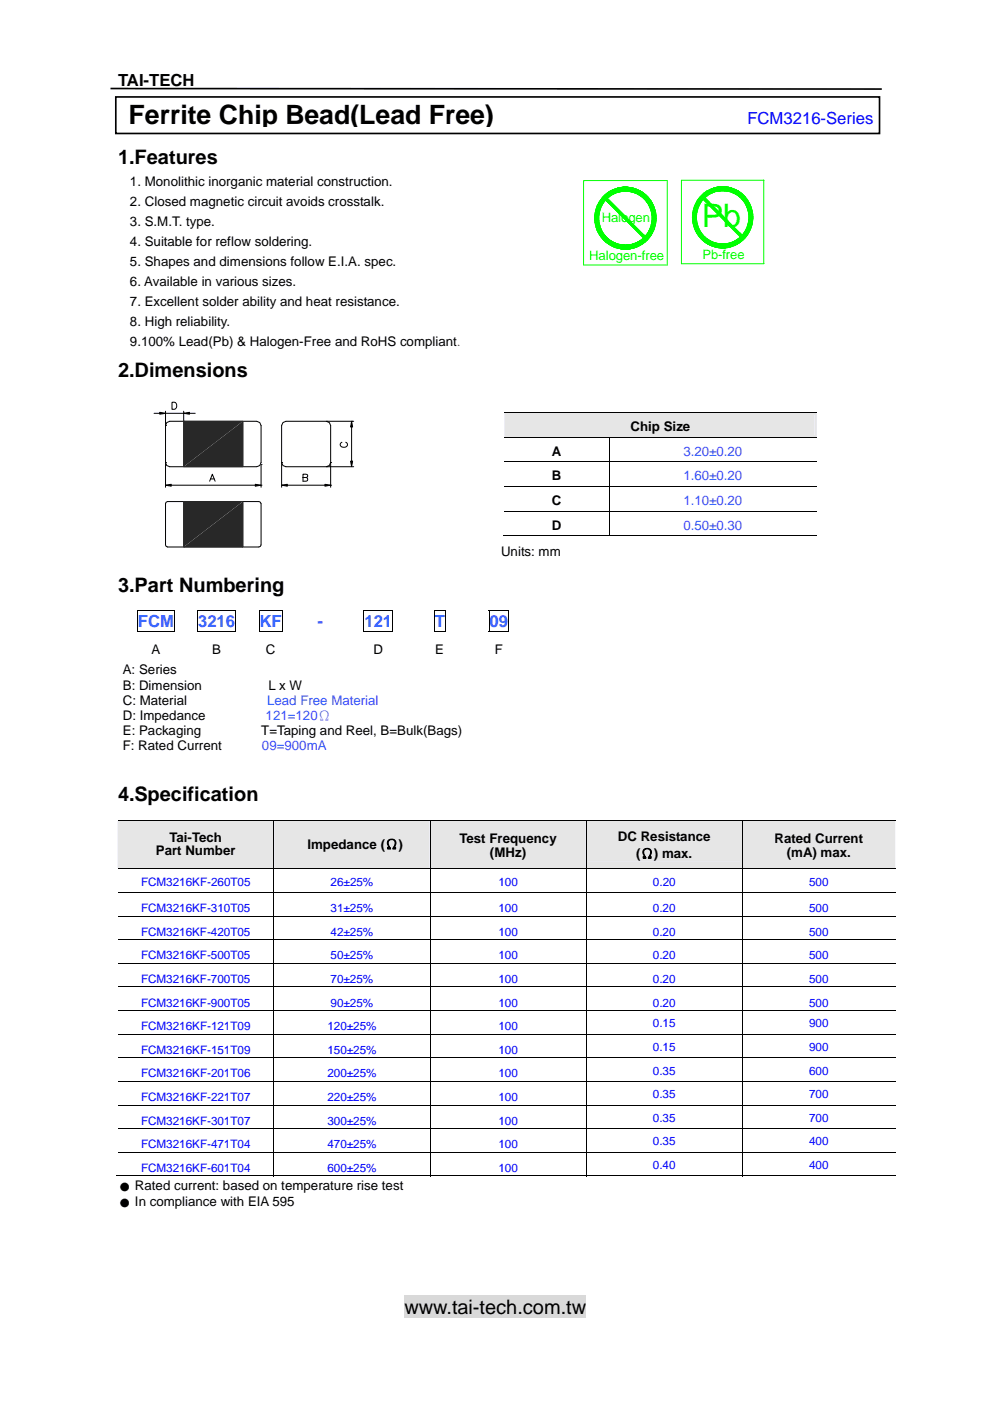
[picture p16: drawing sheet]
<svg xmlns="http://www.w3.org/2000/svg" width="210mm" height="297mm" viewBox="0 0 210 297" stroke-linecap="round" stroke-linejoin="round" font-family="sans-serif">
<defs><g id="words">
<text font-size="6.9" fill="#0f0" x="148.8" y="48.1">Pb</text>
<text font-size="5.7" x="27.3" y="26.2">Ferrite Chip Bead(Lead Free)</text>
<g font-size="4.2">
<text x="25" y="34.9">1.Features</text>
<text x="25" y="80">2.Dimensions</text>
<text x="25" y="125.4">3.Part Numbering</text>
<text x="25" y="169.9">4.Specification</text>
<text x="85.7" y="278.6">www.tai-tech.com.tw</text>
</g>
<text font-size="3.5" x="25" y="18.3">TAI-TECH</text>
<text font-size="3.5" fill="#00f" x="158.5" y="26.3">FCM3216-Series</text>
<g font-size="3.5" fill="#3365ff">
<text x="29.3" y="133">FCM</text>
<text x="42" y="133">3216</text>
<text x="55" y="133">KF</text>
<text x="67.3" y="133">-</text>
<text x="77.3" y="133">121</text>
<text x="92.2" y="133">T</text>
<text x="103.8" y="133">09</text>
</g>
<g font-size="2.8">
<text x="27.6" y="39.4">1. Monolithic inorganic material construction.</text>
<text x="27.6" y="43.6">2. Closed magnetic circuit avoids crosstalk.</text>
<text x="27.6" y="47.9">3. S.M.T. type.</text>
<text x="27.6" y="52.1">4. Suitable for reflow soldering.</text>
<text x="27.6" y="56.3">5. Shapes and dimensions follow E.I.A. spec.</text>
<text x="27.6" y="60.6">6. Available in various sizes.</text>
<text x="27.6" y="64.8">7. Excellent solder ability and heat resistance.</text>
<text x="27.6" y="69.1">8. High reliability.</text>
<text x="27.6" y="73.3">9.100% Lead(Pb) &amp; Halogen-Free and RoHS compliant</text>
<text x="133.7" y="91.4">Chip Size</text>
<text x="117" y="96.6">A</text>
<text x="117" y="101.8">B</text>
<text x="117" y="107.1">C</text>
<text x="117" y="112.3">D</text>
<text x="106.2" y="117.9">Units: mm</text>
<text x="26" y="142.9">A: Series</text>
<text x="32.1" y="138.7">A</text>
<text x="45" y="138.7">B</text>
<text x="56.4" y="138.7">C</text>
<text x="79.2" y="138.7">D</text>
<text x="92.3" y="138.7">E</text>
<text x="104.9" y="138.7">F</text>
<text x="26" y="146.3">B: Dimension</text>
<text x="26" y="149.5">C: Material</text>
<text x="57" y="146.3">L x W</text>
<text x="26" y="152.7">D: Impedance</text>
<text x="26" y="155.9">E: Packaging</text>
<text x="55.4" y="155.9">T=Taping and Reel, B=Bulk(Bags)</text>
<text x="26" y="159">F: Rated Current</text>
<text x="35.9" y="178.5">Tai-Tech</text>
<text x="65.2" y="179.9">Impedance (Ω)</text>
<text x="97.4" y="178.7">Test Frequency</text>
<text x="131" y="178.4">DC Resistance</text>
<text x="164.2" y="178.7">Rated Current</text>
<text x="33" y="181.3">Part Number</text>
<text x="103.9" y="181.7">(MHz)</text>
<text x="134.9" y="181.9">(Ω) max.</text>
<text x="166.8" y="181.7">(mA) max.</text>
<text x="28.6" y="252.2">Rated current: based on temperature rise test</text>
<text x="28.6" y="255.8">In compliance with EIA 595</text>
</g>
<g font-size="2.8" fill="#0f0">
<text x="127.6" y="47.1">Halogen</text>
<text x="124.9" y="55.2">Halogen-free</text>
</g>
<g font-size="2.8" fill="#3365ff">
<text x="144.9" y="96.6">3.20±0.20</text>
<text x="144.9" y="101.8">1.60±0.20</text>
<text x="144.9" y="107.1">1.10±0.20</text>
<text x="144.9" y="112.3">0.50±0.30</text>
<text x="56.6" y="149.5">Lead Free Material</text>
<text x="56.3" y="152.7">121=120Ω</text>
<text x="55.5" y="159">09=900mA</text>
</g>
<text font-size="2.7" fill="#0f0" x="149" y="54.9">Pb-free</text>
<text font-size="2.5" fill="#f00" x="96.9" y="73.3">.</text>
<g font-size="2.5" fill="#00f">
<text x="29.9" y="187.8">FCM3216KF-260T05</text>
<text x="70.1" y="187.8">26±25%</text>
<text x="105.7" y="187.8">100</text>
<text x="138.4" y="187.8">0.20</text>
<text x="171.6" y="187.8">500</text>
<text x="29.9" y="193.4">FCM3216KF-310T05</text>
<text x="70.1" y="193.4">31±25%</text>
<text x="105.7" y="193.4">100</text>
<text x="138.4" y="193.4">0.20</text>
<text x="171.6" y="193.4">500</text>
<text x="29.9" y="198.4">FCM3216KF-420T05</text>
<text x="29.9" y="203.4">FCM3216KF-500T05</text>
<text x="70.1" y="198.4">42±25%</text>
<text x="70.1" y="203.4">50±25%</text>
<text x="105.7" y="198.4">100</text>
<text x="105.7" y="203.4">100</text>
<text x="138.4" y="198.4">0.20</text>
<text x="138.4" y="203.4">0.20</text>
<text x="171.6" y="198.4">500</text>
<text x="171.6" y="203.4">500</text>
<text x="29.9" y="208.4">FCM3216KF-700T05</text>
<text x="70.1" y="208.4">70±25%</text>
<text x="105.7" y="208.4">100</text>
<text x="138.4" y="208.4">0.20</text>
<text x="171.6" y="208.4">500</text>
<text x="29.9" y="213.4">FCM3216KF-900T05</text>
<text x="70.1" y="213.4">90±25%</text>
<text x="105.7" y="213.4">100</text>
<text x="138.4" y="213.4">0.20</text>
<text x="171.6" y="213.4">500</text>
<text x="29.9" y="218.4">FCM3216KF-121T09</text>
<text x="69.4" y="218.4">120±25%</text>
<text x="105.7" y="218.4">100</text>
<text x="138.4" y="217.8">0.15</text>
<text x="171.5" y="217.8">900</text>
<text x="29.9" y="223.4">FCM3216KF-151T09</text>
<text x="69.4" y="223.4">150±25%</text>
<text x="105.7" y="223.4">100</text>
<text x="138.4" y="227.8">0.35</text>
<text x="138.4" y="222.8">0.15</text>
<text x="171.5" y="227.8">600</text>
<text x="171.5" y="222.8">900</text>
<text x="29.9" y="228.4">FCM3216KF-201T06</text>
<text x="29.9" y="233.4">FCM3216KF-221T07</text>
<text x="69.4" y="233.4">220±25%</text>
<text x="69.4" y="228.4">200±25%</text>
<text x="105.7" y="233.4">100</text>
<text x="105.7" y="228.4">100</text>
<text x="138.4" y="232.8">0.35</text>
<text x="171.5" y="232.8">700</text>
<text x="29.9" y="238.4">FCM3216KF-301T07</text>
<text x="69.4" y="238.4">300±25%</text>
<text x="105.7" y="238.4">100</text>
<text x="138.4" y="237.9">0.35</text>
<text x="171.5" y="237.8">700</text>
<text x="29.9" y="243.5">FCM3216KF-471T04</text>
<text x="69.4" y="243.5">470±25%</text>
<text x="105.7" y="243.5">100</text>
<text x="138.4" y="242.9">0.35</text>
<text x="171.5" y="242.9">400</text>
<text x="29.9" y="248.5">FCM3216KF-601T04</text>
<text x="69.4" y="248.5">600±25%</text>
<text x="105.7" y="248.5">100</text>
<text x="138.4" y="247.9">0.40</text>
<text x="171.5" y="247.9">400</text>
</g>
<g font-size="2.1">
<text x="25.4" y="252.2">●</text>
<text x="25.4" y="255.8">●</text>
</g>
</g></defs>
<path d="M85.7 274.6h38.6v4.9h-38.6z" fill="#d9d9d9"/>
<path d="M23.4 18.8l163.6 .1" fill="none" stroke="#000" stroke-width=".35"/>
<path d="M18.7 172.6h177.4v88.1h-177.4z" fill="#fff"/>
<g fill="#e6e6e6">
<path d="M24.9 174h33.1v10.1h-33.1z"/>
<path d="M25.4 176.3h32.2v2.8h-32.2z"/>
<path d="M25.4 179.1h32.2v2.8h-32.2z"/>
<path d="M58.1 174h33v10.1h-33z"/>
<path d="M58.5 177.7h32.2v2.8h-32.2z"/>
<path d="M91.3 174h32.9v10.1h-32.9z"/>
<path d="M91.7 175.9h32.1v3.5h-32.1z"/>
<path d="M91.7 179.4h32.1v2.8h-32.1z"/>
<path d="M124.4 174h32.9v10.1h-32.9z"/>
<path d="M124.8 175.5h32.1v3.6h-32.1z"/>
<path d="M124.8 179.1h32.1v3.5h-32.1z"/>
<path d="M157.5 174h32.3v10.1h-32.3z"/>
<path d="M157.9 175.9h31.4v3.5h-31.4z"/>
<path d="M157.9 179.4h31.4v2.8h-31.4z"/>
</g>
<g fill="none" stroke="#000" stroke-width=".21">
<path d="M29.1 129.5h8M29.1 133.8h8M29.2 129.6v4.1M37 129.6v4.1M41.8 129.5h8.2M41.8 133.8h8.2M41.9 129.6v4.1M49.9 129.6v4.1M54.9 129.5h5M54.9 133.8h5M54.9 129.6v4.1M59.8 129.6v4.1"/>
<path d="M77.1 129.5h6.2M77.1 133.8h6.2M77.2 129.6v4.1M83.2 129.6v4.1M92 129.5h2.5M92 133.8h2.5M92.1 129.6v4.1M94.4 129.6v4.1M103.6 129.5h4.3M103.6 133.8h4.3M103.7 129.6v4.1M107.8 129.6v4.1"/>
<path d="M25 173.9h164.8M58.1 174v10.1M91.2 174v10.1M124.3 174v10.1M157.4 174v10.1M25 184.2h164.8M25 189.2h164.8M25 194.2h164.8M25 199.2h164.8M58.1 184.3v4.8M58.1 189.3v4.8M58.1 194.3v4.8"/>
<path d="M58.1 199.3v4.9M91.2 184.3v4.8M91.2 189.3v4.8M91.2 194.3v4.8M91.2 199.3v4.9M124.3 184.3v4.8M124.3 189.3v4.8M124.3 194.3v4.8M124.3 199.3v4.9M157.4 184.3v4.8M157.4 189.3v4.8M157.4 194.3v4.8"/>
<path d="M157.4 199.3v4.9M25 204.2h164.8M25 209.3h164.8M25 214.2h164.8M25 219.3h164.8M58.1 204.3v4.9M58.1 209.3v4.9M58.1 214.3v4.9M58.1 219.4v4.8M91.2 204.3v4.9M91.2 209.3v4.9M91.2 214.3v4.9"/>
<path d="M91.2 219.4v4.8M124.3 204.3v4.9M124.3 209.3v4.9M124.3 214.3v4.9M124.3 219.4v4.8M157.4 204.3v4.9M157.4 209.3v4.9M157.4 214.3v4.9M157.4 219.4v4.8M25 224.3h164.8M25 229.3h164.8M25 234.3h164.8"/>
<path d="M25 239.3h164.8M58.1 224.4v4.8M58.1 229.4v4.8M58.1 234.4v4.8M58.1 239.4v4.8M91.2 224.4v4.8M91.2 229.4v4.8M91.2 234.4v4.8M91.2 239.4v4.8M124.3 224.4v4.8M124.3 229.4v4.8M124.3 234.4v4.8"/>
<path d="M124.3 239.4v4.8M157.4 224.4v4.8M157.4 229.4v4.8M157.4 234.4v4.8M157.4 239.4v4.8M24.7 249.3h33.3M25 244.3h164.8M58.1 244.4v5M58.1 249.3h33M91.2 244.4v5M91.3 249.3h32.9M124.3 244.4v5"/>
<path d="M124.4 249.3h32.9M157.4 244.4v5M157.5 249.3h32.3"/>
</g>
<g fill="#000">
<path d="M29.1 129.4h.2v.2h-.2zM29.1 133.7h.2v.2h-.2zM36.9 129.4h.2v.2h-.2zM36.9 133.7h.2v.2h-.2zM41.8 129.4h.2v.2h-.2zM41.8 133.7h.2v.2h-.2zM49.8 129.4h.2v.2h-.2zM49.8 133.7h.2v.2h-.2zM54.9 129.4h.1v.2h-.1zM54.9 133.7h.1v.2h-.1zM59.7 129.4h.2v.2h-.2zM59.7 133.7h.2v.2h-.2z"/>
<path d="M77.1 129.4h.2v.2h-.2zM77.1 133.7h.2v.2h-.2zM83.1 129.4h.2v.2h-.2zM83.1 133.7h.2v.2h-.2zM92 129.4h.2v.2h-.2zM92 133.7h.2v.2h-.2zM94.3 129.4h.2v.2h-.2zM94.3 133.7h.2v.2h-.2zM103.6 129.4h.2v.2h-.2zM103.6 133.7h.2v.2h-.2zM107.7 129.4h.2v.2h-.2zM107.7 133.7h.2v.2h-.2z"/>
</g>
<g fill="#fff">
<path d="M26.7 126.6h.2v.1h-.2z"/>
<path d="M26.7 126.6h85.2v.1h-85.2z"/>
<path d="M111.8 126.6h.1v.1h-.1z"/>
<path d="M26.7 126.7h.2v9.5h-.2z"/>
<path d="M39.3 126.7h.1v9.5h-.1z"/>
<path d="M52.5 126.7h.1v9.5h-.1z"/>
<path d="M62.1 126.7h.2v9.5h-.2z"/>
<path d="M73.5 126.7h.2v9.5h-.2z"/>
<path d="M86.7 126.7h.2v9.5h-.2z"/>
<path d="M99.6 126.7h.2v9.5h-.2z"/>
<path d="M111.8 126.7h.1v9.5h-.1z"/>
<path d="M26.7 136.2h85.2v.2h-85.2z"/>
<path d="M26.7 136.4h.2v3.2h-.2z"/>
<path d="M26.7 139.4h12.6v.2h-12.6z"/>
<path d="M39.3 136.4h.1v3.2h-.1z"/>
<path d="M39.4 139.4h13.1v.2h-13.1z"/>
<path d="M52.5 136.4h.1v3.2h-.1z"/>
<path d="M52.6 139.4h9.5v.2h-9.5z"/>
<path d="M62.1 136.4h.2v3.2h-.2z"/>
<path d="M62.3 139.4h11.2v.2h-11.2z"/>
<path d="M73.5 136.4h.2v3.2h-.2z"/>
<path d="M73.7 139.4h13v.2h-13z"/>
<path d="M86.7 136.4h.2v3.2h-.2z"/>
<path d="M86.9 139.4h12.7v.2h-12.7z"/>
<path d="M99.6 136.4h.2v3.2h-.2z"/>
<path d="M99.8 139.4h12v.2h-12z"/>
<path d="M111.8 136.4h.1v3.2h-.1z"/>
<path d="M111.8 139.4h.1v.2h-.1z"/>
</g>
<g fill="#e6e6e6">
<path d="M106.9 87.6h66.3v5h-66.3z"/>
<path d="M107.4 88h65.3v4.2h-65.3z"/>
</g>
<path d="M106.9 87.5h66.3M106.9 92.7h66.3M106.9 97.9h66.3M129.2 92.8v5.1M129.2 98v5.1M106.7 113.6h22.4M106.9 103.2h66.3M106.9 108.4h66.3M129.2 103.3v5M129.2 108.5v5.2M129.2 113.6h44" fill="none" stroke="#000" stroke-width=".21"/>
<path d="M24.6 20.6h161.9v7.7h-161.9z" fill="#fff"/>
<path d="M24.6 20.6h161.9v7.7h-161.9z" fill="none" stroke="#000" stroke-width=".35"/>
<path d="M143 37.2h20.5v20.7h-20.5z" fill="#fff"/>
<path d="M153 52.6h.5z" fill="#0f0"/>
<path d="M153 52.6h.5z" fill="none" stroke="#0f0" stroke-width=".21"/>
<path d="M153 52.6l.7-.1z" fill="#0f0"/>
<path d="M153 52.6l.7-.1z" fill="none" stroke="#0f0" stroke-width=".21"/>
<path d="M152.7 52.5h1z" fill="#0f0"/>
<path d="M152.7 52.5h1z" fill="none" stroke="#0f0" stroke-width=".21"/>
<path d="M152.7 52.5h1.3z" fill="#0f0"/>
<path d="M152.7 52.5h1.3z" fill="none" stroke="#0f0" stroke-width=".21"/>
<path d="M152.5 52.5h1.5z" fill="#0f0"/>
<path d="M152.5 52.5h1.5z" fill="none" stroke="#0f0" stroke-width=".21"/>
<path d="M152.5 52.5h1.7z" fill="#0f0"/>
<g fill="none" stroke="#0f0" stroke-width=".21">
<path d="M149.9 51.6h2.4l-2.2 .1zM149.9 51.7h2.6M149.9 51.6h2.1zM149.9 51.6h2.1M149.9 51.6h2.4zM149.9 51.6h2.4M150.1 51.7h2.6zM150.1 51.7h6.2M150.1 51.7h2.9zM150.1 51.7h6.2l-6 .2zM150.1 51.8h6.2M150.1 51.7h3.1z"/>
<path d="M150.1 51.7h6.2zM150.1 51.7h2.4zM150.3 51.9h5.8zM150.3 51.9h5.8M150.3 51.9l6-.2-.2 .2zM150.5 52l5.6-.1zM150.5 52h5.4zM150.5 52h5.4M150.8 52.1l5.1-.1zM150.8 52.1h4.9zM150.8 52.1h4.9M151 52.2l4.7-.1z"/>
<path d="M151 52.2h4.4zM151 52.2h4.4M151.2 52.2h4.2zM151.2 52.2h4zM151.2 52.3h4M151.5 52.3h3.5zM151.5 52.4h3.5M151.5 52.3l3.7-.1zM151.7 52.4h3zM151.7 52.4h3M151.7 52.4l3.3-.1zM152 52.5h2.5z"/>
<path d="M152 52.5h2.5M152 52.5l2.7-.1zM152.2 52.5h2zM152.2 52.5h2M152.2 52.5h2.3zM152.5 52.5h1.7zM153.2 51.7h3.1zM153.5 51.7h2.8zM153.7 51.7h2.6zM153.9 51.7h2.4zM154.2 51.6h2.4l-.3 .1zM154.2 51.6h2.4z"/>
<path d="M154.2 51.6h2.4M154.4 51.6h2.2zM154.4 51.6h2.2M156.6 51.7h-2.7"/>
</g>
<path d="M149.9 51.6l1.9-.1z" fill="#0f0"/>
<path d="M149.9 51.6l1.9-.1z" fill="none" stroke="#0f0" stroke-width=".21"/>
<path d="M154.6 51.5l2 .1z" fill="#0f0"/>
<path d="M154.6 51.5l2 .1z" fill="none" stroke="#0f0" stroke-width=".21"/>
<path d="M149.7 51.5h1.9l-1.7 .1z" fill="#0f0"/>
<path d="M149.7 51.5h1.9l-1.7 .1z" fill="none" stroke="#0f0" stroke-width=".21"/>
<path d="M154.9 51.5h1.9l-.2 .1z" fill="#0f0"/>
<path d="M154.9 51.5h1.9l-.2 .1z" fill="none" stroke="#0f0" stroke-width=".21"/>
<path d="M149.7 51.5h1.9z" fill="#0f0"/>
<path d="M149.7 51.5h1.9z" fill="none" stroke="#0f0" stroke-width=".21"/>
<path d="M154.9 51.5h1.9z" fill="#0f0"/>
<path d="M154.9 51.5h1.9z" fill="none" stroke="#0f0" stroke-width=".21"/>
<path d="M149.5 51.3l1.9 .1-1.7 .1z" fill="#0f0"/>
<path d="M149.5 51.3l1.9 .1-1.7 .1z" fill="none" stroke="#0f0" stroke-width=".21"/>
<path d="M155.1 51.4l1.9-.1-.2 .2z" fill="#0f0"/>
<path d="M155.1 51.4l1.9-.1-.2 .2z" fill="none" stroke="#0f0" stroke-width=".21"/>
<path d="M149.5 51.3l1.9 .1z" fill="#0f0"/>
<path d="M149.5 51.3l1.9 .1z" fill="none" stroke="#0f0" stroke-width=".21"/>
<path d="M155.1 51.4l1.9-.1z" fill="#0f0"/>
<path d="M155.1 51.4l1.9-.1z" fill="none" stroke="#0f0" stroke-width=".21"/>
<path d="M149.5 51.3h1.6z" fill="#0f0"/>
<path d="M149.5 51.3h1.6z" fill="none" stroke="#0f0" stroke-width=".21"/>
<path d="M155.3 51.3h1.7z" fill="#0f0"/>
<path d="M155.3 51.3h1.7z" fill="none" stroke="#0f0" stroke-width=".21"/>
<path d="M155.5 51.2h1.7l-.2 .1z" fill="#0f0"/>
<path d="M155.5 51.2h1.7l-.2 .1z" fill="none" stroke="#0f0" stroke-width=".21"/>
<path d="M149.2 51.2h1.7l-1.4 .1z" fill="#0f0"/>
<path d="M149.2 51.2h1.7l-1.4 .1z" fill="none" stroke="#0f0" stroke-width=".21"/>
<path d="M149.2 51.2h1.7z" fill="#0f0"/>
<path d="M149.2 51.2h1.7z" fill="none" stroke="#0f0" stroke-width=".21"/>
<path d="M155.5 51.2h1.7z" fill="#0f0"/>
<path d="M155.5 51.2h1.7z" fill="none" stroke="#0f0" stroke-width=".21"/>
<path d="M149.2 51.2l1.3-.2 .2 .1z" fill="#0f0"/>
<path d="M149.2 51.2l1.3-.2 .2 .1z" fill="none" stroke="#0f0" stroke-width=".21"/>
<path d="M155.7 51.1l.2-.1 1.3 .2z" fill="#0f0"/>
<path d="M155.7 51.1l.2-.1 1.3 .2z" fill="none" stroke="#0f0" stroke-width=".21"/>
<path d="M149.1 51h1.4l-1.3 .2z" fill="#0f0"/>
<path d="M149.1 51h1.4l-1.3 .2z" fill="none" stroke="#0f0" stroke-width=".21"/>
<path d="M155.9 51h1.5l-.2 .2z" fill="#0f0"/>
<path d="M155.9 51h1.5l-.2 .2z" fill="none" stroke="#0f0" stroke-width=".21"/>
<path d="M149.1 51l1.2-.1 .2 .1z" fill="#0f0"/>
<path d="M149.1 51l1.2-.1 .2 .1z" fill="none" stroke="#0f0" stroke-width=".21"/>
<path d="M155.9 51l.2-.1 1.3 .1z" fill="#0f0"/>
<path d="M155.9 51l.2-.1 1.3 .1z" fill="none" stroke="#0f0" stroke-width=".21"/>
<path d="M148.9 50.8l1.4 .1-1.2 .1z" fill="#0f0"/>
<path d="M148.9 50.8l1.4 .1-1.2 .1z" fill="none" stroke="#0f0" stroke-width=".21"/>
<path d="M156.1 50.9l1.5-.1-.2 .2z" fill="#0f0"/>
<path d="M156.1 50.9l1.5-.1-.2 .2z" fill="none" stroke="#0f0" stroke-width=".21"/>
<path d="M148.9 50.8h1.2l.2 .1z" fill="#0f0"/>
<path d="M148.9 50.8h1.2l.2 .1z" fill="none" stroke="#0f0" stroke-width=".21"/>
<path d="M156.1 50.9l.2-.1h1.3z" fill="#0f0"/>
<path d="M156.1 50.9l.2-.1h1.3z" fill="none" stroke="#0f0" stroke-width=".21"/>
<path d="M156.3 50.8l1.4-.1-.1 .1z" fill="#0f0"/>
<path d="M156.3 50.8l1.4-.1-.1 .1z" fill="none" stroke="#0f0" stroke-width=".21"/>
<path d="M148.7 50.7l1.4 .1h-1.2z" fill="#0f0"/>
<path d="M148.7 50.7l1.4 .1h-1.2z" fill="none" stroke="#0f0" stroke-width=".21"/>
<path d="M148.7 50.7l1.2-.1 .2 .2z" fill="#0f0"/>
<path d="M148.7 50.7l1.2-.1 .2 .2z" fill="none" stroke="#0f0" stroke-width=".21"/>
<path d="M156.3 50.8l.2-.2 1.2 .1z" fill="#0f0"/>
<path d="M156.3 50.8l.2-.2 1.2 .1z" fill="none" stroke="#0f0" stroke-width=".21"/>
<path d="M156.5 50.6l1.4-.1-.2 .2z" fill="#0f0"/>
<path d="M156.5 50.6l1.4-.1-.2 .2z" fill="none" stroke="#0f0" stroke-width=".21"/>
<path d="M148.5 50.5l1.4 .1-1.2 .1z" fill="#0f0"/>
<path d="M148.5 50.5l1.4 .1-1.2 .1z" fill="none" stroke="#0f0" stroke-width=".21"/>
<path d="M148.5 50.5h1.2l.2 .1z" fill="#0f0"/>
<path d="M148.5 50.5h1.2l.2 .1z" fill="none" stroke="#0f0" stroke-width=".21"/>
<path d="M156.5 50.6l.2-.1h1.2z" fill="#0f0"/>
<path d="M156.5 50.6l.2-.1h1.2z" fill="none" stroke="#0f0" stroke-width=".21"/>
<path d="M148.5 50.5l1-.2 .2 .2z" fill="#0f0"/>
<path d="M148.5 50.5l1-.2 .2 .2z" fill="none" stroke="#0f0" stroke-width=".21"/>
<path d="M156.7 50.5l.2-.2 1 .2z" fill="#0f0"/>
<path d="M156.7 50.5l.2-.2 1 .2z" fill="none" stroke="#0f0" stroke-width=".21"/>
<path d="M148.4 50.3h1.1l-1 .2z" fill="#0f0"/>
<path d="M148.4 50.3h1.1l-1 .2z" fill="none" stroke="#0f0" stroke-width=".21"/>
<path d="M156.9 50.3h1.2l-.2 .2z" fill="#0f0"/>
<path d="M156.9 50.3h1.2l-.2 .2z" fill="none" stroke="#0f0" stroke-width=".21"/>
<path d="M148.4 50.3l1-.1 .1 .1z" fill="#0f0"/>
<path d="M148.4 50.3l1-.1 .1 .1z" fill="none" stroke="#0f0" stroke-width=".21"/>
<path d="M156.9 50.3l.2-.1 1 .1z" fill="#0f0"/>
<path d="M156.9 50.3l.2-.1 1 .1z" fill="none" stroke="#0f0" stroke-width=".21"/>
<path d="M157.1 50.2l1.1-.1-.1 .2z" fill="#0f0"/>
<path d="M157.1 50.2l1.1-.1-.1 .2z" fill="none" stroke="#0f0" stroke-width=".21"/>
<path d="M148.2 50.1l1.2 .1-1 .1z" fill="#0f0"/>
<path d="M148.2 50.1l1.2 .1-1 .1z" fill="none" stroke="#0f0" stroke-width=".21"/>
<path d="M148.2 50.1l1-.1 .2 .2z" fill="#0f0"/>
<path d="M148.2 50.1l1-.1 .2 .2z" fill="none" stroke="#0f0" stroke-width=".21"/>
<path d="M157.1 50.2l.1-.2 1 .1z" fill="#0f0"/>
<path d="M157.1 50.2l.1-.2 1 .1z" fill="none" stroke="#0f0" stroke-width=".21"/>
<path d="M157.2 50l1.2-.1-.2 .2z" fill="#0f0"/>
<path d="M157.2 50l1.2-.1-.2 .2z" fill="none" stroke="#0f0" stroke-width=".21"/>
<path d="M148 49.9l1.2 .1-1 .1z" fill="#0f0"/>
<path d="M148 49.9l1.2 .1-1 .1z" fill="none" stroke="#0f0" stroke-width=".21"/>
<path d="M148 49.9l1-.1 .2 .2z" fill="#0f0"/>
<path d="M148 49.9l1-.1 .2 .2z" fill="none" stroke="#0f0" stroke-width=".21"/>
<path d="M157.4 49.8l1 .1-1.2 .1z" fill="#0f0"/>
<path d="M157.4 49.8l1 .1-1.2 .1z" fill="none" stroke="#0f0" stroke-width=".21"/>
<path d="M157.4 49.8l1.1-.1-.1 .2z" fill="#0f0"/>
<path d="M157.4 49.8l1.1-.1-.1 .2z" fill="none" stroke="#0f0" stroke-width=".21"/>
<path d="M147.9 49.7l1.1 .1-1 .1z" fill="#0f0"/>
<path d="M147.9 49.7l1.1 .1-1 .1z" fill="none" stroke="#0f0" stroke-width=".21"/>
<path d="M147.9 49.7l1-.1 .1 .2z" fill="#0f0"/>
<path d="M147.9 49.7l1-.1 .1 .2z" fill="none" stroke="#0f0" stroke-width=".21"/>
<path d="M157.4 49.8l.2-.2 .9 .1z" fill="#0f0"/>
<path d="M157.4 49.8l.2-.2 .9 .1z" fill="none" stroke="#0f0" stroke-width=".21"/>
<path d="M157.6 49.6l1.1-.1-.2 .2z" fill="#0f0"/>
<path d="M157.6 49.6l1.1-.1-.2 .2z" fill="none" stroke="#0f0" stroke-width=".21"/>
<path d="M147.8 49.5l1.1 .1-1 .1z" fill="#0f0"/>
<path d="M147.8 49.5l1.1 .1-1 .1z" fill="none" stroke="#0f0" stroke-width=".21"/>
<path d="M147.8 49.5l.9-.1 .2 .2z" fill="#0f0"/>
<path d="M147.8 49.5l.9-.1 .2 .2z" fill="none" stroke="#0f0" stroke-width=".21"/>
<path d="M157.7 49.4l1 .1-1.1 .1z" fill="#0f0"/>
<path d="M157.7 49.4l1 .1-1.1 .1z" fill="none" stroke="#0f0" stroke-width=".21"/>
<path d="M147.6 49.2l1.1 .2-.9 .1z" fill="#0f0"/>
<path d="M147.6 49.2l1.1 .2-.9 .1z" fill="none" stroke="#0f0" stroke-width=".21"/>
<path d="M157.7 49.4l1.1-.2-.1 .3z" fill="#0f0"/>
<path d="M157.7 49.4l1.1-.2-.1 .3z" fill="none" stroke="#0f0" stroke-width=".21"/>
<path d="M147.6 49.2h1l.1 .2z" fill="#0f0"/>
<path d="M147.6 49.2h1l.1 .2z" fill="none" stroke="#0f0" stroke-width=".21"/>
<path d="M157.8 49.2h1l-1.1 .2z" fill="#0f0"/>
<path d="M157.8 49.2h1l-1.1 .2z" fill="none" stroke="#0f0" stroke-width=".21"/>
<path d="M147.6 49.2l.9-.2 .1 .2z" fill="#0f0"/>
<path d="M147.6 49.2l.9-.2 .1 .2z" fill="none" stroke="#0f0" stroke-width=".21"/>
<path d="M158 49l.8 .2h-1z" fill="#0f0"/>
<path d="M158 49l.8 .2h-1z" fill="none" stroke="#0f0" stroke-width=".21"/>
<path d="M158 49h.9l-.1 .2z" fill="#0f0"/>
<path d="M158 49h.9l-.1 .2z" fill="none" stroke="#0f0" stroke-width=".21"/>
<path d="M147.5 49h1l-.9 .2z" fill="#0f0"/>
<path d="M147.5 49h1l-.9 .2z" fill="none" stroke="#0f0" stroke-width=".21"/>
<path d="M147.5 49l.9-.2 .1 .2z" fill="#0f0"/>
<path d="M147.5 49l.9-.2 .1 .2z" fill="none" stroke="#0f0" stroke-width=".21"/>
<path d="M158.1 48.8l.8 .2h-.9z" fill="#0f0"/>
<path d="M158.1 48.8l.8 .2h-.9z" fill="none" stroke="#0f0" stroke-width=".21"/>
<path d="M147.4 48.8h1l-.9 .2z" fill="#0f0"/>
<path d="M147.4 48.8h1l-.9 .2z" fill="none" stroke="#0f0" stroke-width=".21"/>
<path d="M158.1 48.8h.9l-.1 .2z" fill="#0f0"/>
<path d="M158.1 48.8h.9l-.1 .2z" fill="none" stroke="#0f0" stroke-width=".21"/>
<path d="M147.4 48.8l.9-.2 .1 .2z" fill="#0f0"/>
<path d="M147.4 48.8l.9-.2 .1 .2z" fill="none" stroke="#0f0" stroke-width=".21"/>
<path d="M158.2 48.6l.8 .2h-.9z" fill="#0f0"/>
<path d="M158.2 48.6l.8 .2h-.9z" fill="none" stroke="#0f0" stroke-width=".21"/>
<path d="M158.2 48.6h.9l-.1 .2z" fill="#0f0"/>
<path d="M158.2 48.6h.9l-.1 .2z" fill="none" stroke="#0f0" stroke-width=".21"/>
<path d="M147.3 48.6h1l-.9 .2z" fill="#0f0"/>
<path d="M147.3 48.6h1l-.9 .2z" fill="none" stroke="#0f0" stroke-width=".21"/>
<path d="M147.3 48.6l.8-.2 .2 .2z" fill="#0f0"/>
<path d="M147.3 48.6l.8-.2 .2 .2z" fill="none" stroke="#0f0" stroke-width=".21"/>
<path d="M158.3 48.4l.8 .2h-.9z" fill="#0f0"/>
<path d="M158.3 48.4l.8 .2h-.9z" fill="none" stroke="#0f0" stroke-width=".21"/>
<path d="M158.3 48.4l.9-.1-.1 .3z" fill="#0f0"/>
<path d="M158.3 48.4l.9-.1-.1 .3z" fill="none" stroke="#0f0" stroke-width=".21"/>
<path d="M147.2 48.3l.9 .1-.8 .2z" fill="#0f0"/>
<path d="M147.2 48.3l.9 .1-.8 .2z" fill="none" stroke="#0f0" stroke-width=".21"/>
<path d="M147.2 48.3l.8-.1 .1 .2z" fill="#0f0"/>
<path d="M147.2 48.3l.8-.1 .1 .2z" fill="none" stroke="#0f0" stroke-width=".21"/>
<path d="M158.4 48.2l.8 .1-.9 .1z" fill="#0f0"/>
<path d="M158.4 48.2l.8 .1-.9 .1z" fill="none" stroke="#0f0" stroke-width=".21"/>
<path d="M147.1 48.1l.9 .1-.8 .1z" fill="#0f0"/>
<path d="M147.1 48.1l.9 .1-.8 .1z" fill="none" stroke="#0f0" stroke-width=".21"/>
<path d="M158.4 48.2l.9-.1-.1 .2z" fill="#0f0"/>
<path d="M158.4 48.2l.9-.1-.1 .2z" fill="none" stroke="#0f0" stroke-width=".21"/>
<path d="M147.1 48.1l.9-.1v.2z" fill="#0f0"/>
<path d="M147.1 48.1l.9-.1v.2z" fill="none" stroke="#0f0" stroke-width=".21"/>
<path d="M158.5 48l.8 .1-.9 .1z" fill="#0f0"/>
<path d="M158.5 48l.8 .1-.9 .1z" fill="none" stroke="#0f0" stroke-width=".21"/>
<path d="M158.5 48l.9-.2-.1 .3z" fill="#0f0"/>
<path d="M158.5 48l.9-.2-.1 .3z" fill="none" stroke="#0f0" stroke-width=".21"/>
<path d="M147.1 47.8l.9 .2-.9 .1z" fill="#0f0"/>
<path d="M147.1 47.8l.9 .2-.9 .1z" fill="none" stroke="#0f0" stroke-width=".21"/>
<path d="M147.1 47.8l.8-.1 .1 .3z" fill="#0f0"/>
<path d="M147.1 47.8l.8-.1 .1 .3z" fill="none" stroke="#0f0" stroke-width=".21"/>
<path d="M158.5 47.7l.9 .1-.9 .2z" fill="#0f0"/>
<path d="M158.5 47.7l.9 .1-.9 .2z" fill="none" stroke="#0f0" stroke-width=".21"/>
<path d="M158.5 47.7l.9-.1v.2z" fill="#0f0"/>
<path d="M158.5 47.7l.9-.1v.2z" fill="none" stroke="#0f0" stroke-width=".21"/>
<path d="M147 47.6l.9 .1-.8 .1z" fill="#0f0"/>
<path d="M147 47.6l.9 .1-.8 .1z" fill="none" stroke="#0f0" stroke-width=".21"/>
<path d="M147 47.6l.8-.1 .1 .2z" fill="#0f0"/>
<path d="M147 47.6l.8-.1 .1 .2z" fill="none" stroke="#0f0" stroke-width=".21"/>
<path d="M158.6 47.5l.8 .1-.9 .1z" fill="#0f0"/>
<path d="M158.6 47.5l.8 .1-.9 .1z" fill="none" stroke="#0f0" stroke-width=".21"/>
<path d="M146.9 47.3l.9 .2-.8 .1z" fill="#0f0"/>
<path d="M146.9 47.3l.9 .2-.8 .1z" fill="none" stroke="#0f0" stroke-width=".21"/>
<path d="M158.6 47.5l.9-.2-.1 .3z" fill="#0f0"/>
<path d="M158.6 47.5l.9-.2-.1 .3z" fill="none" stroke="#0f0" stroke-width=".21"/>
<path d="M146.9 47.3h.9v.2z" fill="#0f0"/>
<path d="M146.9 47.3h.9v.2z" fill="none" stroke="#0f0" stroke-width=".21"/>
<path d="M158.7 47.3h.8l-.9 .2z" fill="#0f0"/>
<path d="M158.7 47.3h.8l-.9 .2z" fill="none" stroke="#0f0" stroke-width=".21"/>
<path d="M158.7 47.3l.8-.2v.2z" fill="#0f0"/>
<path d="M158.7 47.3l.8-.2v.2z" fill="none" stroke="#0f0" stroke-width=".21"/>
<path d="M146.9 47.1l.9 .2h-.9z" fill="#0f0"/>
<path d="M146.9 47.1l.9 .2h-.9z" fill="none" stroke="#0f0" stroke-width=".21"/>
<path d="M146.9 47.1l.8-.1 .1 .3z" fill="#0f0"/>
<path d="M146.9 47.1l.8-.1 .1 .3z" fill="none" stroke="#0f0" stroke-width=".21"/>
<path d="M158.7 47l.8 .1-.8 .2z" fill="#0f0"/>
<path d="M158.7 47l.8 .1-.8 .2z" fill="none" stroke="#0f0" stroke-width=".21"/>
<path d="M158.7 47l.9-.2-.1 .3z" fill="#0f0"/>
<path d="M158.7 47l.9-.2-.1 .3z" fill="none" stroke="#0f0" stroke-width=".21"/>
<path d="M146.9 46.8l.8 .2-.8 .1z" fill="#0f0"/>
<path d="M146.9 46.8l.8 .2-.8 .1z" fill="none" stroke="#0f0" stroke-width=".21"/>
<path d="M146.9 46.8h.8v.2z" fill="#0f0"/>
<path d="M146.9 46.8h.8v.2z" fill="none" stroke="#0f0" stroke-width=".21"/>
<path d="M158.7 46.8h.9l-.9 .2z" fill="#0f0"/>
<path d="M158.7 46.8h.9l-.9 .2z" fill="none" stroke="#0f0" stroke-width=".21"/>
<path d="M146.8 46.6l.9 .2h-.8z" fill="#0f0"/>
<path d="M146.8 46.6l.9 .2h-.8z" fill="none" stroke="#0f0" stroke-width=".21"/>
<path d="M158.7 46.8l.9-.2v.2z" fill="#0f0"/>
<path d="M158.7 46.8l.9-.2v.2z" fill="none" stroke="#0f0" stroke-width=".21"/>
<path d="M146.8 46.6l.9-.1v.3z" fill="#0f0"/>
<path d="M146.8 46.6l.9-.1v.3z" fill="none" stroke="#0f0" stroke-width=".21"/>
<path d="M158.8 46.5l.8 .1-.9 .2z" fill="#0f0"/>
<path d="M158.8 46.5l.8 .1-.9 .2z" fill="none" stroke="#0f0" stroke-width=".21"/>
<path d="M158.8 46.5l.8-.2v.3z" fill="#0f0"/>
<path d="M158.8 46.5l.8-.2v.3z" fill="none" stroke="#0f0" stroke-width=".21"/>
<path d="M146.8 46.3l.9 .2-.9 .1z" fill="#0f0"/>
<path d="M146.8 46.3l.9 .2-.9 .1z" fill="none" stroke="#0f0" stroke-width=".21"/>
<path d="M146.8 46.3h.9v.2z" fill="#0f0"/>
<path d="M146.8 46.3h.9v.2z" fill="none" stroke="#0f0" stroke-width=".21"/>
<path d="M158.8 46.3h.8l-.8 .2z" fill="#0f0"/>
<path d="M158.8 46.3h.8l-.8 .2z" fill="none" stroke="#0f0" stroke-width=".21"/>
<path d="M158.8 46.3l.8-.2v.2z" fill="#0f0"/>
<path d="M158.8 46.3l.8-.2v.2z" fill="none" stroke="#0f0" stroke-width=".21"/>
<path d="M146.8 46.3l.8-.2 .1 .2z" fill="#0f0"/>
<path d="M146.8 46.3l.8-.2 .1 .2z" fill="none" stroke="#0f0" stroke-width=".21"/>
<path d="M146.8 46.1h.8l-.8 .2z" fill="#0f0"/>
<path d="M146.8 46.1h.8l-.8 .2z" fill="none" stroke="#0f0" stroke-width=".21"/>
<path d="M158.8 46.1h.8l-.8 .2z" fill="#0f0"/>
<path d="M158.8 46.1h.8l-.8 .2z" fill="none" stroke="#0f0" stroke-width=".21"/>
<path d="M146.8 46.1l.9-.3-.1 .3z" fill="#0f0"/>
<path d="M146.8 46.1l.9-.3-.1 .3z" fill="none" stroke="#0f0" stroke-width=".21"/>
<path d="M158.8 45.8l.8 .3h-.8z" fill="#0f0"/>
<path d="M158.8 45.8l.8 .3h-.8z" fill="none" stroke="#0f0" stroke-width=".21"/>
<path d="M158.8 45.8h.8v.3z" fill="#0f0"/>
<path d="M158.8 45.8h.8v.3z" fill="none" stroke="#0f0" stroke-width=".21"/>
<path d="M146.8 45.8h.9l-.9 .3z" fill="#0f0"/>
<path d="M146.8 45.8h.9l-.9 .3z" fill="none" stroke="#0f0" stroke-width=".21"/>
<path d="M146.8 45.8l.9-.2v.2z" fill="#0f0"/>
<path d="M146.8 45.8l.9-.2v.2z" fill="none" stroke="#0f0" stroke-width=".21"/>
<path d="M158.8 45.6l.8 .2h-.8z" fill="#0f0"/>
<path d="M158.8 45.6l.8 .2h-.8z" fill="none" stroke="#0f0" stroke-width=".21"/>
<path d="M146.8 45.6h.9l-.9 .2z" fill="#0f0"/>
<path d="M146.8 45.6h.9l-.9 .2z" fill="none" stroke="#0f0" stroke-width=".21"/>
<path d="M158.8 45.6h.8v.2z" fill="#0f0"/>
<path d="M158.8 45.6h.8v.2z" fill="none" stroke="#0f0" stroke-width=".21"/>
<path d="M146.8 45.6l.9-.2v.2z" fill="#0f0"/>
<path d="M146.8 45.6l.9-.2v.2z" fill="none" stroke="#0f0" stroke-width=".21"/>
<path d="M158.7 45.4l.9 .2h-.8z" fill="#0f0"/>
<path d="M158.7 45.4l.9 .2h-.8z" fill="none" stroke="#0f0" stroke-width=".21"/>
<path d="M158.7 45.4l.9-.1v.3z" fill="#0f0"/>
<path d="M158.7 45.4l.9-.1v.3z" fill="none" stroke="#0f0" stroke-width=".21"/>
<path d="M146.9 45.3l.8 .1-.9 .2z" fill="#0f0"/>
<path d="M146.9 45.3l.8 .1-.9 .2z" fill="none" stroke="#0f0" stroke-width=".21"/>
<path d="M146.9 45.3l.8-.2v.3z" fill="#0f0"/>
<path d="M146.9 45.3l.8-.2v.3z" fill="none" stroke="#0f0" stroke-width=".21"/>
<path d="M158.7 45.1l.9 .2-.8 .1z" fill="#0f0"/>
<path d="M158.7 45.1l.9 .2-.8 .1z" fill="none" stroke="#0f0" stroke-width=".21"/>
<path d="M146.9 45.1h.8l-.8 .2z" fill="#0f0"/>
<path d="M146.9 45.1h.8l-.8 .2z" fill="none" stroke="#0f0" stroke-width=".21"/>
<path d="M158.7 45.1h.8l.1 .2z" fill="#0f0"/>
<path d="M158.7 45.1h.8l.1 .2z" fill="none" stroke="#0f0" stroke-width=".21"/>
<path d="M146.9 45.1l.9-.2-.1 .2z" fill="#0f0"/>
<path d="M146.9 45.1l.9-.2-.1 .2z" fill="none" stroke="#0f0" stroke-width=".21"/>
<path d="M158.7 44.9l.8 .2h-.8z" fill="#0f0"/>
<path d="M158.7 44.9l.8 .2h-.8z" fill="none" stroke="#0f0" stroke-width=".21"/>
<path d="M146.9 44.8l.9 .1-.9 .2z" fill="#0f0"/>
<path d="M146.9 44.8l.9 .1-.9 .2z" fill="none" stroke="#0f0" stroke-width=".21"/>
<path d="M158.7 44.9l.8-.1v.3z" fill="#0f0"/>
<path d="M158.7 44.9l.8-.1v.3z" fill="none" stroke="#0f0" stroke-width=".21"/>
<path d="M146.9 44.8l.9-.1v.2z" fill="#0f0"/>
<path d="M146.9 44.8l.9-.1v.2z" fill="none" stroke="#0f0" stroke-width=".21"/>
<path d="M158.6 44.7l.9 .1-.8 .1z" fill="#0f0"/>
<path d="M158.6 44.7l.9 .1-.8 .1z" fill="none" stroke="#0f0" stroke-width=".21"/>
<path d="M158.6 44.7l.8-.1 .1 .2z" fill="#0f0"/>
<path d="M158.6 44.7l.8-.1 .1 .2z" fill="none" stroke="#0f0" stroke-width=".21"/>
<path d="M147 44.6l.8 .1-.9 .1z" fill="#0f0"/>
<path d="M147 44.6l.8 .1-.9 .1z" fill="none" stroke="#0f0" stroke-width=".21"/>
<path d="M147 44.6l.9-.2-.1 .3z" fill="#0f0"/>
<path d="M147 44.6l.9-.2-.1 .3z" fill="none" stroke="#0f0" stroke-width=".21"/>
<path d="M158.5 44.4l.9 .2-.8 .1z" fill="#0f0"/>
<path d="M158.5 44.4l.9 .2-.8 .1z" fill="none" stroke="#0f0" stroke-width=".21"/>
<path d="M147.1 44.3l.8 .1-.9 .2z" fill="#0f0"/>
<path d="M147.1 44.3l.8 .1-.9 .2z" fill="none" stroke="#0f0" stroke-width=".21"/>
<path d="M158.5 44.4l.9-.1v.3z" fill="#0f0"/>
<path d="M158.5 44.4l.9-.1v.3z" fill="none" stroke="#0f0" stroke-width=".21"/>
<path d="M147.1 44.3l.9-.1-.1 .2z" fill="#0f0"/>
<path d="M147.1 44.3l.9-.1-.1 .2z" fill="none" stroke="#0f0" stroke-width=".21"/>
<path d="M158.5 44.2l.9 .1-.9 .1z" fill="#0f0"/>
<path d="M158.5 44.2l.9 .1-.9 .1z" fill="none" stroke="#0f0" stroke-width=".21"/>
<path d="M158.5 44.2l.8-.1 .1 .2z" fill="#0f0"/>
<path d="M158.5 44.2l.8-.1 .1 .2z" fill="none" stroke="#0f0" stroke-width=".21"/>
<path d="M147.1 44.1l.9 .1-.9 .1z" fill="#0f0"/>
<path d="M147.1 44.1l.9 .1-.9 .1z" fill="none" stroke="#0f0" stroke-width=".21"/>
<path d="M147.1 44.1l.9-.1v.2z" fill="#0f0"/>
<path d="M147.1 44.1l.9-.1v.2z" fill="none" stroke="#0f0" stroke-width=".21"/>
<path d="M158.4 44l.9 .1-.8 .1z" fill="#0f0"/>
<path d="M158.4 44l.9 .1-.8 .1z" fill="none" stroke="#0f0" stroke-width=".21"/>
<path d="M158.4 44l.8-.2 .1 .3z" fill="#0f0"/>
<path d="M158.4 44l.8-.2 .1 .3z" fill="none" stroke="#0f0" stroke-width=".21"/>
<path d="M147.2 43.8l.8 .2-.9 .1z" fill="#0f0"/>
<path d="M147.2 43.8l.8 .2-.9 .1z" fill="none" stroke="#0f0" stroke-width=".21"/>
<path d="M147.2 43.8h.9l-.1 .2z" fill="#0f0"/>
<path d="M147.2 43.8h.9l-.1 .2z" fill="none" stroke="#0f0" stroke-width=".21"/>
<path d="M158.3 43.8h.9l-.8 .2z" fill="#0f0"/>
<path d="M158.3 43.8h.9l-.8 .2z" fill="none" stroke="#0f0" stroke-width=".21"/>
<path d="M147.3 43.6l.8 .2h-.9z" fill="#0f0"/>
<path d="M147.3 43.6l.8 .2h-.9z" fill="none" stroke="#0f0" stroke-width=".21"/>
<path d="M158.3 43.8l.8-.2 .1 .2z" fill="#0f0"/>
<path d="M158.3 43.8l.8-.2 .1 .2z" fill="none" stroke="#0f0" stroke-width=".21"/>
<path d="M147.3 43.6l1-.1-.2 .3z" fill="#0f0"/>
<path d="M147.3 43.6l1-.1-.2 .3z" fill="none" stroke="#0f0" stroke-width=".21"/>
<path d="M158.2 43.5l.9 .1-.8 .2z" fill="#0f0"/>
<path d="M158.2 43.5l.9 .1-.8 .2z" fill="none" stroke="#0f0" stroke-width=".21"/>
<path d="M147.4 43.3l.9 .2-1 .1z" fill="#0f0"/>
<path d="M147.4 43.3l.9 .2-1 .1z" fill="none" stroke="#0f0" stroke-width=".21"/>
<path d="M158.2 43.5l.8-.2 .1 .3z" fill="#0f0"/>
<path d="M158.2 43.5l.8-.2 .1 .3z" fill="none" stroke="#0f0" stroke-width=".21"/>
<path d="M147.4 43.3h1l-.1 .2z" fill="#0f0"/>
<path d="M147.4 43.3h1l-.1 .2z" fill="none" stroke="#0f0" stroke-width=".21"/>
<path d="M158.1 43.3h.9l-.8 .2z" fill="#0f0"/>
<path d="M158.1 43.3h.9l-.8 .2z" fill="none" stroke="#0f0" stroke-width=".21"/>
<path d="M158.1 43.3l.8-.2 .1 .2z" fill="#0f0"/>
<path d="M158.1 43.3l.8-.2 .1 .2z" fill="none" stroke="#0f0" stroke-width=".21"/>
<path d="M147.5 43.1l.9 .2h-1z" fill="#0f0"/>
<path d="M147.5 43.1l.9 .2h-1z" fill="none" stroke="#0f0" stroke-width=".21"/>
<path d="M147.5 43.1h1l-.1 .2z" fill="#0f0"/>
<path d="M147.5 43.1h1l-.1 .2z" fill="none" stroke="#0f0" stroke-width=".21"/>
<path d="M158 43.1h.9l-.8 .2z" fill="#0f0"/>
<path d="M158 43.1h.9l-.8 .2z" fill="none" stroke="#0f0" stroke-width=".21"/>
<path d="M147.5 43.1l1.1-.2-.1 .2z" fill="#0f0"/>
<path d="M147.5 43.1l1.1-.2-.1 .2z" fill="none" stroke="#0f0" stroke-width=".21"/>
<path d="M157.8 42.9l1.1 .2h-.9z" fill="#0f0"/>
<path d="M157.8 42.9l1.1 .2h-.9z" fill="none" stroke="#0f0" stroke-width=".21"/>
<path d="M147.6 42.9h1l-1.1 .2z" fill="#0f0"/>
<path d="M147.6 42.9h1l-1.1 .2z" fill="none" stroke="#0f0" stroke-width=".21"/>
<path d="M157.8 42.9h1l.1 .2z" fill="#0f0"/>
<path d="M157.8 42.9h1l.1 .2z" fill="none" stroke="#0f0" stroke-width=".21"/>
<path d="M147.6 42.9l1.1-.2-.1 .2z" fill="#0f0"/>
<path d="M147.6 42.9l1.1-.2-.1 .2z" fill="none" stroke="#0f0" stroke-width=".21"/>
<path d="M157.7 42.7l1.1 .2h-1z" fill="#0f0"/>
<path d="M157.7 42.7l1.1 .2h-1z" fill="none" stroke="#0f0" stroke-width=".21"/>
<path d="M157.7 42.7h1l.1 .2z" fill="#0f0"/>
<path d="M157.7 42.7h1l.1 .2z" fill="none" stroke="#0f0" stroke-width=".21"/>
<path d="M147.8 42.7h.9l-1.1 .2z" fill="#0f0"/>
<path d="M147.8 42.7h.9l-1.1 .2z" fill="none" stroke="#0f0" stroke-width=".21"/>
<path d="M147.8 42.7l1.1-.2-.2 .2z" fill="#0f0"/>
<path d="M147.8 42.7l1.1-.2-.2 .2z" fill="none" stroke="#0f0" stroke-width=".21"/>
<path d="M157.6 42.5l1.1 .2h-1z" fill="#0f0"/>
<path d="M157.6 42.5l1.1 .2h-1z" fill="none" stroke="#0f0" stroke-width=".21"/>
<path d="M157.6 42.5h.9l.2 .2z" fill="#0f0"/>
<path d="M157.6 42.5h.9l.2 .2z" fill="none" stroke="#0f0" stroke-width=".21"/>
<path d="M147.9 42.5h1l-1.1 .2z" fill="#0f0"/>
<path d="M147.9 42.5h1l-1.1 .2z" fill="none" stroke="#0f0" stroke-width=".21"/>
<path d="M147.9 42.5l1.1-.2-.1 .2z" fill="#0f0"/>
<path d="M147.9 42.5l1.1-.2-.1 .2z" fill="none" stroke="#0f0" stroke-width=".21"/>
<path d="M157.4 42.3l1.1 .2h-.9z" fill="#0f0"/>
<path d="M157.4 42.3l1.1 .2h-.9z" fill="none" stroke="#0f0" stroke-width=".21"/>
<path d="M148 42.2l1 .1-1.1 .2z" fill="#0f0"/>
<path d="M148 42.2l1 .1-1.1 .2z" fill="none" stroke="#0f0" stroke-width=".21"/>
<path d="M157.4 42.3l1-.1 .1 .3z" fill="#0f0"/>
<path d="M157.4 42.3l1-.1 .1 .3z" fill="none" stroke="#0f0" stroke-width=".21"/>
<path d="M148 42.2h1.2l-.2 .1z" fill="#0f0"/>
<path d="M148 42.2h1.2l-.2 .1z" fill="none" stroke="#0f0" stroke-width=".21"/>
<path d="M157.2 42.2h1.2l-1 .1z" fill="#0f0"/>
<path d="M157.2 42.2h1.2l-1 .1z" fill="none" stroke="#0f0" stroke-width=".21"/>
<path d="M157.2 42.2l1-.1 .2 .1z" fill="#0f0"/>
<path d="M157.2 42.2l1-.1 .2 .1z" fill="none" stroke="#0f0" stroke-width=".21"/>
<path d="M148.2 42.1l1 .1h-1.2z" fill="#0f0"/>
<path d="M148.2 42.1l1 .1h-1.2z" fill="none" stroke="#0f0" stroke-width=".21"/>
<path d="M148.2 42.1l1.2-.1-.2 .2z" fill="#0f0"/>
<path d="M148.2 42.1l1.2-.1-.2 .2z" fill="none" stroke="#0f0" stroke-width=".21"/>
<path d="M157.1 42l1.1 .1-1 .1z" fill="#0f0"/>
<path d="M157.1 42l1.1 .1-1 .1z" fill="none" stroke="#0f0" stroke-width=".21"/>
<path d="M148.4 41.8l1 .2-1.2 .1z" fill="#0f0"/>
<path d="M148.4 41.8l1 .2-1.2 .1z" fill="none" stroke="#0f0" stroke-width=".21"/>
<path d="M157.1 42l1-.2 .1 .3z" fill="#0f0"/>
<path d="M157.1 42l1-.2 .1 .3z" fill="none" stroke="#0f0" stroke-width=".21"/>
<path d="M148.4 41.8h1.1l-.1 .2z" fill="#0f0"/>
<path d="M148.4 41.8h1.1l-.1 .2z" fill="none" stroke="#0f0" stroke-width=".21"/>
<path d="M156.9 41.8h1.2l-1 .2z" fill="#0f0"/>
<path d="M156.9 41.8h1.2l-1 .2z" fill="none" stroke="#0f0" stroke-width=".21"/>
<path d="M148.4 41.8l1.3-.1-.2 .1z" fill="#0f0"/>
<path d="M148.4 41.8l1.3-.1-.2 .1z" fill="none" stroke="#0f0" stroke-width=".21"/>
<path d="M156.7 41.7l1.4 .1h-1.2z" fill="#0f0"/>
<path d="M156.7 41.7l1.4 .1h-1.2z" fill="none" stroke="#0f0" stroke-width=".21"/>
<path d="M148.4 41.8l.1-.1h1.2z" fill="#0f0"/>
<path d="M148.4 41.8l.1-.1h1.2z" fill="none" stroke="#0f0" stroke-width=".21"/>
<path d="M156.7 41.7h1.2l.2 .1z" fill="#0f0"/>
<path d="M156.7 41.7h1.2l.2 .1z" fill="none" stroke="#0f0" stroke-width=".21"/>
<path d="M148.5 41.7l1.4-.2-.2 .2z" fill="#0f0"/>
<path d="M148.5 41.7l1.4-.2-.2 .2z" fill="none" stroke="#0f0" stroke-width=".21"/>
<path d="M156.5 41.5l1.4 .2h-1.2z" fill="#0f0"/>
<path d="M156.5 41.5l1.4 .2h-1.2z" fill="none" stroke="#0f0" stroke-width=".21"/>
<path d="M148.7 41.5h1.2l-1.4 .2z" fill="#0f0"/>
<path d="M148.7 41.5h1.2l-1.4 .2z" fill="none" stroke="#0f0" stroke-width=".21"/>
<path d="M156.5 41.5h1.2l.2 .2z" fill="#0f0"/>
<path d="M156.5 41.5h1.2l.2 .2z" fill="none" stroke="#0f0" stroke-width=".21"/>
<path d="M148.7 41.5l1.4-.1-.2 .1z" fill="#0f0"/>
<path d="M148.7 41.5l1.4-.1-.2 .1z" fill="none" stroke="#0f0" stroke-width=".21"/>
<path d="M156.3 41.4l1.4 .1h-1.2z" fill="#0f0"/>
<path d="M156.3 41.4l1.4 .1h-1.2z" fill="none" stroke="#0f0" stroke-width=".21"/>
<path d="M148.7 41.5l.2-.2 1.2 .1z" fill="#0f0"/>
<path d="M148.7 41.5l.2-.2 1.2 .1z" fill="none" stroke="#0f0" stroke-width=".21"/>
<path d="M156.3 41.4l1.3-.1 .1 .2z" fill="#0f0"/>
<path d="M156.3 41.4l1.3-.1 .1 .2z" fill="none" stroke="#0f0" stroke-width=".21"/>
<path d="M148.9 41.3h1.4l-.2 .1z" fill="#0f0"/>
<path d="M148.9 41.3h1.4l-.2 .1z" fill="none" stroke="#0f0" stroke-width=".21"/>
<path d="M156.1 41.3h1.5l-1.3 .1z" fill="#0f0"/>
<path d="M156.1 41.3h1.5l-1.3 .1z" fill="none" stroke="#0f0" stroke-width=".21"/>
<path d="M156.1 41.3l1.3-.2 .2 .2z" fill="#0f0"/>
<path d="M156.1 41.3l1.3-.2 .2 .2z" fill="none" stroke="#0f0" stroke-width=".21"/>
<path d="M148.9 41.3l.2-.2 1.2 .2z" fill="#0f0"/>
<path d="M148.9 41.3l.2-.2 1.2 .2z" fill="none" stroke="#0f0" stroke-width=".21"/>
<path d="M149.1 41.1h1.4l-.2 .2z" fill="#0f0"/>
<path d="M149.1 41.1h1.4l-.2 .2z" fill="none" stroke="#0f0" stroke-width=".21"/>
<path d="M155.9 41.1h1.5l-1.3 .2z" fill="#0f0"/>
<path d="M155.9 41.1h1.5l-1.3 .2z" fill="none" stroke="#0f0" stroke-width=".21"/>
<path d="M149.1 41.1l1.6-.1z" fill="#0f0"/>
<path d="M149.1 41.1l1.6-.1z" fill="none" stroke="#0f0" stroke-width=".21"/>
<path d="M155.7 41l1.7 .1z" fill="#0f0"/>
<path d="M155.7 41l1.7 .1z" fill="none" stroke="#0f0" stroke-width=".21"/>
<path d="M155.7 41h1.5l.2 .1z" fill="#0f0"/>
<path d="M155.7 41h1.5l.2 .1z" fill="none" stroke="#0f0" stroke-width=".21"/>
<path d="M149.1 41.1l.1-.1h1.5z" fill="#0f0"/>
<path d="M149.1 41.1l.1-.1h1.5z" fill="none" stroke="#0f0" stroke-width=".21"/>
<path d="M149.2 41l1.7-.1z" fill="#0f0"/>
<path d="M149.2 41l1.7-.1z" fill="none" stroke="#0f0" stroke-width=".21"/>
<path d="M155.5 40.9l1.7 .1z" fill="#0f0"/>
<path d="M155.5 40.9l1.7 .1z" fill="none" stroke="#0f0" stroke-width=".21"/>
<path d="M149.2 41l1.9-.2z" fill="#0f0"/>
<path d="M149.2 41l1.9-.2z" fill="none" stroke="#0f0" stroke-width=".21"/>
<path d="M155.3 40.8l1.9 .2z" fill="#0f0"/>
<path d="M155.3 40.8l1.9 .2z" fill="none" stroke="#0f0" stroke-width=".21"/>
<path d="M155.3 40.8h1.7l.2 .2z" fill="#0f0"/>
<path d="M155.3 40.8h1.7l.2 .2z" fill="none" stroke="#0f0" stroke-width=".21"/>
<path d="M149.2 41l.3-.2h1.6z" fill="#0f0"/>
<path d="M149.2 41l.3-.2h1.6z" fill="none" stroke="#0f0" stroke-width=".21"/>
<path d="M149.5 40.8l1.9-.1z" fill="#0f0"/>
<path d="M149.5 40.8l1.9-.1z" fill="none" stroke="#0f0" stroke-width=".21"/>
<path d="M155.1 40.7l1.9 .1z" fill="#0f0"/>
<path d="M155.1 40.7l1.9 .1z" fill="none" stroke="#0f0" stroke-width=".21"/>
<path d="M149.5 40.8l.2-.1h1.7z" fill="#0f0"/>
<path d="M149.5 40.8l.2-.1h1.7z" fill="none" stroke="#0f0" stroke-width=".21"/>
<path d="M155.1 40.7h1.7l.2 .1z" fill="#0f0"/>
<path d="M155.1 40.7h1.7l.2 .1z" fill="none" stroke="#0f0" stroke-width=".21"/>
<path d="M149.7 40.7h1.9z" fill="#0f0"/>
<path d="M149.7 40.7h1.9z" fill="none" stroke="#0f0" stroke-width=".21"/>
<path d="M154.9 40.7h1.9z" fill="#0f0"/>
<g fill="none" stroke="#0f0" stroke-width=".21">
<path d="M151 40l4.2-.1zM151 39.9h4.4M151 40h4.4zM151.2 39.9l3.8-.1zM151.2 39.9h4M151.2 39.9h4zM151.5 39.8h3.2zM151.5 39.8h3.5M151.5 39.8h3.5zM151.7 39.8l2.8-.1zM151.7 39.7h3M151.7 39.8h3z"/>
<path d="M152 39.7h2.2zM152 39.7h2.5M152 39.7h2.5zM152.2 39.7h2zM152.2 39.6h2M149.7 40.7l.2-.2h2.1zM149.7 40.6h2.3M149.7 40.7l2.1-.1zM149.7 40.6h2.1M149.7 40.7l2.3-.2zM149.9 40.5h2.6zM149.9 40.5l2.8-.1z"/>
<path d="M149.9 40.5l.2-.1h2.9zM149.9 40.5l3.1-.1zM149.9 40.5h2.4zM150.1 40.4h3.1zM150.1 40.4h6.2M150.1 40.4l6-.1zM150.1 40.4h6.2zM150.3 40.3l.2-.1 5.6 .1zM150.3 40.2h5.8M150.5 40.2h5.4zM150.5 40.1h5.4M150.5 40.2h5.4l.2 .1z"/>
<path d="M150.5 40.2l5.2-.1zM150.8 40.1h4.9zM150.8 40h4.9M150.8 40.1l4.6-.1zM153 40.5h-3.1M153.2 40.4h3.1zM153.5 40.4l3.1 .1zM153.5 40.5h3.1M153.5 40.4h2.8l.3 .1zM153.7 40.4l2.9 .1zM153.9 40.5h2.7zM154.2 40.5h2.4z"/>
<path d="M154.4 40.5h2.2l.2 .2zM154.4 40.6h2.4M154.4 40.5l2.4 .2zM154.6 40.6l2.2 .1zM154.6 40.6h2.2M154.9 40.7h1.9z"/>
</g>
<path d="M152.2 39.7l1.8-.1z" fill="#0f0"/>
<path d="M152.2 39.7l1.8-.1z" fill="none" stroke="#0f0" stroke-width=".21"/>
<path d="M152.5 39.6h1.5z" fill="#0f0"/>
<path d="M152.5 39.6h1.5z" fill="none" stroke="#0f0" stroke-width=".21"/>
<path d="M152.5 39.6h1.2z" fill="#0f0"/>
<path d="M152.5 39.6h1.2z" fill="none" stroke="#0f0" stroke-width=".21"/>
<path d="M152.7 39.6h1z" fill="#0f0"/>
<path d="M152.7 39.6h1z" fill="none" stroke="#0f0" stroke-width=".21"/>
<path d="M152.7 39.6h.8z" fill="#0f0"/>
<path d="M152.7 39.6h.8z" fill="none" stroke="#0f0" stroke-width=".21"/>
<path d="M153 39.6h.5z" fill="#0f0"/>
<path d="M153 39.6h.5zM161.9 38.2h-17.4v17.7h17.4M149 41.2a6.4 6.4 0 0 1 9.1 .7 6.4 6.4 0 0 1-.8 9.1 6.4 6.4 0 0 1-9.1-.9 6.6 6.6 0 0 1 .8-8.9z" fill="none" stroke="#0f0" stroke-width=".21"/>
<path d="M149.1 42.2l8.1 7.9-.2 .1z" fill="#0f0"/>
<path d="M149.1 42.2l8.1 7.9-.2 .1z" fill="none" stroke="#0f0" stroke-width=".21"/>
<path d="M149.1 42.2l8.2 7.7-.1 .2z" fill="#0f0"/>
<path d="M149.1 42.2l8.2 7.7-.1 .2z" fill="none" stroke="#0f0" stroke-width=".21"/>
<path d="M149.3 42.1l8 7.8-8.2-7.7z" fill="#0f0"/>
<path d="M149.3 42.1l8 7.8-8.2-7.7z" fill="none" stroke="#0f0" stroke-width=".21"/>
<path d="M149.3 42.1l.2-.2 7.8 8z" fill="#0f0"/>
<path d="M161.9 38.2v17.7M149.1 42.2l7.9 8M149.3 42.1l.2-.2 7.8 8zM149.5 41.9l7.8 8M149.7 41.7a5.6 5.6 0 0 1 8.1 1.1 5.6 5.6 0 0 1-1.6 8 5.6 5.6 0 0 1-7.9-2 5.8 5.8 0 0 1 1.4-7.1z" fill="none" stroke="#0f0" stroke-width=".21"/>
<path d="M121.1 37.4h21.7v20h-21.7z" fill="#fff"/>
<g fill="none" stroke="#0f0" stroke-width=".21">
<path d="M123.7 38.3h17.8v17.9h-17.8zM128.4 42.4l8 8.1M128.8 42l8 8.1"/>
<circle cx="132.6" cy="46.3" r="5.7"/>
<circle cx="132.6" cy="46.3" r="6.5"/>
</g>
<path d="M132.4 52.8h.4z" fill="#0f0"/>
<path d="M132.4 52.8h.4z" fill="none" stroke="#0f0" stroke-width=".21"/>
<path d="M132.4 52.8h.6z" fill="#0f0"/>
<path d="M132.4 52.8h.6z" fill="none" stroke="#0f0" stroke-width=".21"/>
<path d="M132.2 52.8h.8z" fill="#0f0"/>
<path d="M132.2 52.8h.8z" fill="none" stroke="#0f0" stroke-width=".21"/>
<path d="M132.2 52.8h1z" fill="#0f0"/>
<path d="M132.2 52.8h1z" fill="none" stroke="#0f0" stroke-width=".21"/>
<path d="M132 52.8h1.2z" fill="#0f0"/>
<path d="M132 52.8h1.2z" fill="none" stroke="#0f0" stroke-width=".21"/>
<path d="M132 52.8h1.3z" fill="#0f0"/>
<path d="M132 52.8h1.3z" fill="none" stroke="#0f0" stroke-width=".21"/>
<path d="M131.8 52.8h1.5z" fill="#0f0"/>
<path d="M131.8 52.8h1.5z" fill="none" stroke="#0f0" stroke-width=".21"/>
<path d="M131.8 52.8l1.7-.1z" fill="#0f0"/>
<path d="M131.8 52.8l1.7-.1z" fill="none" stroke="#0f0" stroke-width=".21"/>
<path d="M131.7 52.7h1.8z" fill="#0f0"/>
<g fill="none" stroke="#0f0" stroke-width=".21">
<path d="M129.2 51.8l2.4 .1zM129.2 51.9h2.4M129.2 51.9h2.5M129.2 51.8h2zM129.2 51.8h2M129.2 51.8h2.2zM129.3 51.9h2.8zM129.3 51.9h2.8M129.3 51.9h2.4zM129.3 52h6.5M129.3 51.9h2.6zM129.5 52h3.1z"/>
<path d="M129.5 52h6.2zM129.5 52h2.7zM129.5 52h2.9zM129.5 52.1h6.2M129.7 52.1h5.8zM129.7 52.2h5.8M129.7 52.1l6-.1zM129.9 52.2l5.6-.1zM129.9 52.2h5.5zM129.9 52.2h5.5M130 52.3h5.2zM130 52.3h5.2"/>
<path d="M130 52.3l5.4-.1zM130.2 52.4h4.8zM130.2 52.4h4.8M130.2 52.4l5-.1zM130.4 52.4h4.6zM130.4 52.4h4.4zM130.4 52.5h4.4M130.6 52.5h4zM130.6 52.5h4M130.6 52.5l4.2-.1zM130.7 52.5h3.8zM130.7 52.6h3.8"/>
<path d="M130.7 52.5h3.9zM130.9 52.6l3.6-.1zM130.9 52.6h3.4zM130.9 52.6h3.4M131.1 52.6h3.2zM131.1 52.6h3zM131.1 52.7h3M131.3 52.7h2.6zM131.3 52.7l2.8-.1zM131.5 52.7h2.4zM131.5 52.7h2.2zM131.5 52.7h2.2"/>
<path d="M131.7 52.7h2zM131.7 52.7h1.8zM132.6 52h3.1zM132.8 52h2.9zM132.9 52h2.8zM133.1 51.9h2.7zM133.3 51.9h2.5zM133.5 51.9h2.3zM133.7 51.9l2.3-.1zM133.7 51.9h2.3M133.8 51.8h2.2zM134 51.8h2z"/>
<path d="M134.2 51.8l2-.1zM135.8 51.9h-2.7M136 51.9h-2.5M136.2 51.8h-2.2"/>
</g>
<path d="M129 51.7l2 .1z" fill="#0f0"/>
<path d="M129 51.7l2 .1z" fill="none" stroke="#0f0" stroke-width=".21"/>
<path d="M129 51.7l2 .1z" fill="#0f0"/>
<path d="M129 51.7l2 .1zM134.2 51.8l2-.1zM134.2 51.7h2" fill="none" stroke="#0f0" stroke-width=".21"/>
<path d="M129 51.7h1.9z" fill="#0f0"/>
<path d="M129 51.7h1.9z" fill="none" stroke="#0f0" stroke-width=".21"/>
<path d="M134.3 51.7h1.9z" fill="#0f0"/>
<path d="M134.3 51.7h1.9z" fill="none" stroke="#0f0" stroke-width=".21"/>
<path d="M134.5 51.6h1.8z" fill="#0f0"/>
<path d="M134.5 51.6h1.8z" fill="none" stroke="#0f0" stroke-width=".21"/>
<path d="M128.9 51.6h1.8z" fill="#0f0"/>
<path d="M128.9 51.6h1.8z" fill="none" stroke="#0f0" stroke-width=".21"/>
<path d="M128.9 51.6h1.8z" fill="#0f0"/>
<path d="M128.9 51.6h1.8z" fill="none" stroke="#0f0" stroke-width=".21"/>
<path d="M134.5 51.6h1.8z" fill="#0f0"/>
<path d="M134.5 51.6h1.8z" fill="none" stroke="#0f0" stroke-width=".21"/>
<path d="M134.7 51.6l1.8-.1z" fill="#0f0"/>
<path d="M134.7 51.6l1.8-.1z" fill="none" stroke="#0f0" stroke-width=".21"/>
<path d="M128.7 51.5l1.8 .1z" fill="#0f0"/>
<path d="M128.7 51.5l1.8 .1z" fill="none" stroke="#0f0" stroke-width=".21"/>
<path d="M128.7 51.5l1.8 .1z" fill="#0f0"/>
<path d="M128.7 51.5l1.8 .1z" fill="none" stroke="#0f0" stroke-width=".21"/>
<path d="M134.7 51.6l1.8-.1z" fill="#0f0"/>
<path d="M134.7 51.6l1.8-.1z" fill="none" stroke="#0f0" stroke-width=".21"/>
<path d="M128.7 51.5h1.6z" fill="#0f0"/>
<path d="M128.7 51.5h1.6z" fill="none" stroke="#0f0" stroke-width=".21"/>
<path d="M134.9 51.5h1.6z" fill="#0f0"/>
<path d="M134.9 51.5h1.6z" fill="none" stroke="#0f0" stroke-width=".21"/>
<path d="M135 51.4h1.6l-.1 .1z" fill="#0f0"/>
<path d="M135 51.4h1.6l-.1 .1z" fill="none" stroke="#0f0" stroke-width=".21"/>
<path d="M128.6 51.4h1.6l-1.5 .1z" fill="#0f0"/>
<path d="M128.6 51.4h1.6l-1.5 .1z" fill="none" stroke="#0f0" stroke-width=".21"/>
<path d="M128.6 51.4h1.6z" fill="#0f0"/>
<path d="M128.6 51.4h1.6z" fill="none" stroke="#0f0" stroke-width=".21"/>
<path d="M135 51.4h1.6z" fill="#0f0"/>
<path d="M135 51.4h1.6z" fill="none" stroke="#0f0" stroke-width=".21"/>
<path d="M135.2 51.4l1.6-.1z" fill="#0f0"/>
<path d="M135.2 51.4l1.6-.1z" fill="none" stroke="#0f0" stroke-width=".21"/>
<path d="M128.4 51.3l1.6 .1z" fill="#0f0"/>
<path d="M128.4 51.3l1.6 .1z" fill="none" stroke="#0f0" stroke-width=".21"/>
<path d="M128.4 51.3l1.6 .1z" fill="#0f0"/>
<path d="M128.4 51.3l1.6 .1z" fill="none" stroke="#0f0" stroke-width=".21"/>
<path d="M135.2 51.4l1.6-.1z" fill="#0f0"/>
<path d="M135.2 51.4l1.6-.1z" fill="none" stroke="#0f0" stroke-width=".21"/>
<path d="M128.4 51.3h1.5z" fill="#0f0"/>
<path d="M128.4 51.3h1.5z" fill="none" stroke="#0f0" stroke-width=".21"/>
<path d="M135.3 51.3h1.5z" fill="#0f0"/>
<path d="M135.3 51.3h1.5z" fill="none" stroke="#0f0" stroke-width=".21"/>
<path d="M135.5 51.2h1.4l-.1 .1z" fill="#0f0"/>
<path d="M135.5 51.2h1.4l-.1 .1z" fill="none" stroke="#0f0" stroke-width=".21"/>
<path d="M128.3 51.2h1.4l-1.3 .1z" fill="#0f0"/>
<path d="M128.3 51.2h1.4l-1.3 .1z" fill="none" stroke="#0f0" stroke-width=".21"/>
<path d="M128.3 51.2h1.4z" fill="#0f0"/>
<path d="M128.3 51.2h1.4z" fill="none" stroke="#0f0" stroke-width=".21"/>
<path d="M135.5 51.2h1.4z" fill="#0f0"/>
<path d="M135.5 51.2h1.4z" fill="none" stroke="#0f0" stroke-width=".21"/>
<path d="M135.6 51.1l1.5-.1-.2 .2z" fill="#0f0"/>
<path d="M135.6 51.1l1.5-.1-.2 .2z" fill="none" stroke="#0f0" stroke-width=".21"/>
<path d="M128.1 51l1.5 .1-1.3 .1z" fill="#0f0"/>
<path d="M128.1 51l1.5 .1-1.3 .1z" fill="none" stroke="#0f0" stroke-width=".21"/>
<path d="M128.1 51l1.5 .1z" fill="#0f0"/>
<path d="M128.1 51l1.5 .1z" fill="none" stroke="#0f0" stroke-width=".21"/>
<path d="M135.6 51.1l1.5-.1z" fill="#0f0"/>
<path d="M135.6 51.1l1.5-.1z" fill="none" stroke="#0f0" stroke-width=".21"/>
<path d="M135.8 51l1.4-.1-.1 .1z" fill="#0f0"/>
<path d="M135.8 51l1.4-.1-.1 .1z" fill="none" stroke="#0f0" stroke-width=".21"/>
<path d="M128 50.9l1.4 .1h-1.3z" fill="#0f0"/>
<path d="M128 50.9l1.4 .1h-1.3z" fill="none" stroke="#0f0" stroke-width=".21"/>
<path d="M128 50.9l1.4 .1z" fill="#0f0"/>
<path d="M128 50.9l1.4 .1z" fill="none" stroke="#0f0" stroke-width=".21"/>
<path d="M135.8 51l1.4-.1z" fill="#0f0"/>
<path d="M135.8 51l1.4-.1z" fill="none" stroke="#0f0" stroke-width=".21"/>
<path d="M128 50.9l1.1-.1 .2 .1z" fill="#0f0"/>
<path d="M128 50.9l1.1-.1 .2 .1z" fill="none" stroke="#0f0" stroke-width=".21"/>
<path d="M135.9 50.9l.2-.1 1.1 .1z" fill="#0f0"/>
<path d="M135.9 50.9l.2-.1 1.1 .1z" fill="none" stroke="#0f0" stroke-width=".21"/>
<path d="M136.1 50.8h1.2l-.1 .1z" fill="#0f0"/>
<path d="M136.1 50.8h1.2l-.1 .1z" fill="none" stroke="#0f0" stroke-width=".21"/>
<path d="M127.9 50.8h1.2l-1.1 .1z" fill="#0f0"/>
<path d="M127.9 50.8h1.2l-1.1 .1z" fill="none" stroke="#0f0" stroke-width=".21"/>
<path d="M127.9 50.8l1.1-.1 .1 .1z" fill="#0f0"/>
<path d="M127.9 50.8l1.1-.1 .1 .1z" fill="none" stroke="#0f0" stroke-width=".21"/>
<path d="M136.1 50.8l.1-.1 1.1 .1z" fill="#0f0"/>
<path d="M136.1 50.8l.1-.1 1.1 .1z" fill="none" stroke="#0f0" stroke-width=".21"/>
<path d="M136.2 50.7l1.3-.1-.2 .2z" fill="#0f0"/>
<path d="M136.2 50.7l1.3-.1-.2 .2z" fill="none" stroke="#0f0" stroke-width=".21"/>
<path d="M127.7 50.6l1.3 .1-1.1 .1z" fill="#0f0"/>
<path d="M127.7 50.6l1.3 .1-1.1 .1z" fill="none" stroke="#0f0" stroke-width=".21"/>
<path d="M127.7 50.6l1.3 .1z" fill="#0f0"/>
<path d="M127.7 50.6l1.3 .1z" fill="none" stroke="#0f0" stroke-width=".21"/>
<path d="M136.2 50.7l1.3-.1z" fill="#0f0"/>
<path d="M136.2 50.7l1.3-.1z" fill="none" stroke="#0f0" stroke-width=".21"/>
<path d="M136.4 50.5h1.2l-.1 .1z" fill="#0f0"/>
<path d="M136.4 50.5h1.2l-.1 .1z" fill="none" stroke="#0f0" stroke-width=".21"/>
<path d="M127.6 50.5h1.3l-1.2 .1z" fill="#0f0"/>
<path d="M127.6 50.5h1.3l-1.2 .1z" fill="none" stroke="#0f0" stroke-width=".21"/>
<path d="M127.6 50.5l1.1-.1 .2 .1z" fill="#0f0"/>
<path d="M127.6 50.5l1.1-.1 .2 .1z" fill="none" stroke="#0f0" stroke-width=".21"/>
<path d="M136.4 50.5l.1-.1 1.1 .1z" fill="#0f0"/>
<path d="M136.4 50.5l.1-.1 1.1 .1z" fill="none" stroke="#0f0" stroke-width=".21"/>
<path d="M136.5 50.4l1.2-.1-.1 .2z" fill="#0f0"/>
<path d="M136.5 50.4l1.2-.1-.1 .2z" fill="none" stroke="#0f0" stroke-width=".21"/>
<path d="M127.5 50.3l1.2 .1-1.1 .1z" fill="#0f0"/>
<path d="M127.5 50.3l1.2 .1-1.1 .1z" fill="none" stroke="#0f0" stroke-width=".21"/>
<path d="M127.5 50.3h1.1l.1 .1z" fill="#0f0"/>
<path d="M127.5 50.3h1.1l.1 .1z" fill="none" stroke="#0f0" stroke-width=".21"/>
<path d="M136.5 50.4l.1-.1h1.1z" fill="#0f0"/>
<path d="M136.5 50.4l.1-.1h1.1z" fill="none" stroke="#0f0" stroke-width=".21"/>
<path d="M136.6 50.3l1.2-.1-.1 .1z" fill="#0f0"/>
<path d="M136.6 50.3l1.2-.1-.1 .1z" fill="none" stroke="#0f0" stroke-width=".21"/>
<path d="M127.4 50.2l1.2 .1h-1.1z" fill="#0f0"/>
<path d="M127.4 50.2l1.2 .1h-1.1z" fill="none" stroke="#0f0" stroke-width=".21"/>
<path d="M127.4 50.2h1.1l.1 .1z" fill="#0f0"/>
<path d="M127.4 50.2h1.1l.1 .1z" fill="none" stroke="#0f0" stroke-width=".21"/>
<path d="M136.6 50.3l.1-.1h1.1z" fill="#0f0"/>
<path d="M136.6 50.3l.1-.1h1.1z" fill="none" stroke="#0f0" stroke-width=".21"/>
<path d="M127.4 50.2l1-.2 .1 .2z" fill="#0f0"/>
<path d="M127.4 50.2l1-.2 .1 .2z" fill="none" stroke="#0f0" stroke-width=".21"/>
<path d="M136.8 50l1 .2h-1.1z" fill="#0f0"/>
<path d="M136.8 50l1 .2h-1.1z" fill="none" stroke="#0f0" stroke-width=".21"/>
<path d="M136.8 50h1.1l-.1 .2z" fill="#0f0"/>
<path d="M136.8 50h1.1l-.1 .2z" fill="none" stroke="#0f0" stroke-width=".21"/>
<path d="M127.3 50h1.1l-1 .2z" fill="#0f0"/>
<path d="M127.3 50h1.1l-1 .2z" fill="none" stroke="#0f0" stroke-width=".21"/>
<path d="M127.3 50l.9-.1 .2 .1z" fill="#0f0"/>
<path d="M127.3 50l.9-.1 .2 .1z" fill="none" stroke="#0f0" stroke-width=".21"/>
<path d="M137 49.9l.9 .1h-1.1z" fill="#0f0"/>
<path d="M137 49.9l.9 .1h-1.1z" fill="none" stroke="#0f0" stroke-width=".21"/>
<path d="M137 49.9h1l-.1 .1z" fill="#0f0"/>
<path d="M137 49.9h1l-.1 .1z" fill="none" stroke="#0f0" stroke-width=".21"/>
<path d="M127.2 49.9h1l-.9 .1z" fill="#0f0"/>
<path d="M127.2 49.9h1l-.9 .1z" fill="none" stroke="#0f0" stroke-width=".21"/>
<path d="M127.2 49.9l.9-.1 .1 .1z" fill="#0f0"/>
<path d="M127.2 49.9l.9-.1 .1 .1z" fill="none" stroke="#0f0" stroke-width=".21"/>
<path d="M137.1 49.8l.9 .1h-1z" fill="#0f0"/>
<path d="M137.1 49.8l.9 .1h-1z" fill="none" stroke="#0f0" stroke-width=".21"/>
<path d="M137.1 49.8l1-.1-.1 .2z" fill="#0f0"/>
<path d="M137.1 49.8l1-.1-.1 .2z" fill="none" stroke="#0f0" stroke-width=".21"/>
<path d="M127.1 49.7l1 .1-.9 .1z" fill="#0f0"/>
<path d="M127.1 49.7l1 .1-.9 .1z" fill="none" stroke="#0f0" stroke-width=".21"/>
<path d="M127.1 49.7l.9-.1 .1 .2z" fill="#0f0"/>
<path d="M127.1 49.7l.9-.1 .1 .2z" fill="none" stroke="#0f0" stroke-width=".21"/>
<path d="M137.2 49.6l.9 .1-1 .1z" fill="#0f0"/>
<path d="M137.2 49.6l.9 .1-1 .1z" fill="none" stroke="#0f0" stroke-width=".21"/>
<path d="M137.2 49.6l1-.1-.1 .2z" fill="#0f0"/>
<path d="M137.2 49.6l1-.1-.1 .2z" fill="none" stroke="#0f0" stroke-width=".21"/>
<path d="M127 49.5l1 .1-.9 .1z" fill="#0f0"/>
<path d="M127 49.5l1 .1-.9 .1z" fill="none" stroke="#0f0" stroke-width=".21"/>
<path d="M127 49.5h.9l.1 .1z" fill="#0f0"/>
<path d="M127 49.5h.9l.1 .1z" fill="none" stroke="#0f0" stroke-width=".21"/>
<path d="M137.3 49.5h.9l-1 .1z" fill="#0f0"/>
<path d="M137.3 49.5h.9l-1 .1z" fill="none" stroke="#0f0" stroke-width=".21"/>
<path d="M137.3 49.5l1-.1-.1 .1z" fill="#0f0"/>
<path d="M137.3 49.5l1-.1-.1 .1z" fill="none" stroke="#0f0" stroke-width=".21"/>
<path d="M126.9 49.4l1 .1h-.9z" fill="#0f0"/>
<path d="M126.9 49.4l1 .1h-.9z" fill="none" stroke="#0f0" stroke-width=".21"/>
<path d="M126.9 49.4l.9-.1 .1 .2z" fill="#0f0"/>
<path d="M126.9 49.4l.9-.1 .1 .2z" fill="none" stroke="#0f0" stroke-width=".21"/>
<path d="M137.4 49.3l.9 .1-1 .1z" fill="#0f0"/>
<path d="M137.4 49.3l.9 .1-1 .1z" fill="none" stroke="#0f0" stroke-width=".21"/>
<path d="M137.4 49.3l1-.1-.1 .2z" fill="#0f0"/>
<path d="M137.4 49.3l1-.1-.1 .2z" fill="none" stroke="#0f0" stroke-width=".21"/>
<path d="M126.8 49.2l1 .1-.9 .1z" fill="#0f0"/>
<path d="M126.8 49.2l1 .1-.9 .1z" fill="none" stroke="#0f0" stroke-width=".21"/>
<path d="M126.8 49.2h.9l.1 .1z" fill="#0f0"/>
<path d="M126.8 49.2h.9l.1 .1z" fill="none" stroke="#0f0" stroke-width=".21"/>
<path d="M137.5 49.2h.9l-1 .1z" fill="#0f0"/>
<path d="M137.5 49.2h.9l-1 .1z" fill="none" stroke="#0f0" stroke-width=".21"/>
<path d="M137.5 49.2l1-.2-.1 .2z" fill="#0f0"/>
<path d="M137.5 49.2l1-.2-.1 .2z" fill="none" stroke="#0f0" stroke-width=".21"/>
<path d="M126.7 49l1 .2h-.9z" fill="#0f0"/>
<path d="M126.7 49l1 .2h-.9z" fill="none" stroke="#0f0" stroke-width=".21"/>
<path d="M126.7 49h.9l.1 .2z" fill="#0f0"/>
<path d="M126.7 49h.9l.1 .2z" fill="none" stroke="#0f0" stroke-width=".21"/>
<path d="M137.6 49h.9l-1 .2z" fill="#0f0"/>
<path d="M137.6 49h.9l-1 .2z" fill="none" stroke="#0f0" stroke-width=".21"/>
<path d="M137.6 49l1-.1-.1 .1z" fill="#0f0"/>
<path d="M137.6 49l1-.1-.1 .1z" fill="none" stroke="#0f0" stroke-width=".21"/>
<path d="M126.6 48.9l1 .1h-.9z" fill="#0f0"/>
<path d="M126.6 48.9l1 .1h-.9z" fill="none" stroke="#0f0" stroke-width=".21"/>
<path d="M126.6 48.9h1v.1z" fill="#0f0"/>
<path d="M126.6 48.9h1v.1z" fill="none" stroke="#0f0" stroke-width=".21"/>
<path d="M137.6 48.9h1l-1 .1z" fill="#0f0"/>
<path d="M137.6 48.9h1l-1 .1z" fill="none" stroke="#0f0" stroke-width=".21"/>
<path d="M126.6 48.9l.9-.2 .1 .2z" fill="#0f0"/>
<path d="M126.6 48.9l.9-.2 .1 .2z" fill="none" stroke="#0f0" stroke-width=".21"/>
<path d="M137.7 48.7l.9 .2h-1z" fill="#0f0"/>
<path d="M137.7 48.7l.9 .2h-1z" fill="none" stroke="#0f0" stroke-width=".21"/>
<path d="M137.7 48.7h.9v.2z" fill="#0f0"/>
<path d="M137.7 48.7h.9v.2z" fill="none" stroke="#0f0" stroke-width=".21"/>
<path d="M126.6 48.7h.9l-.9 .2z" fill="#0f0"/>
<path d="M126.6 48.7h.9l-.9 .2z" fill="none" stroke="#0f0" stroke-width=".21"/>
<path d="M126.6 48.7l.8-.2 .1 .2z" fill="#0f0"/>
<path d="M126.6 48.7l.8-.2 .1 .2z" fill="none" stroke="#0f0" stroke-width=".21"/>
<path d="M137.8 48.5l.8 .2h-.9z" fill="#0f0"/>
<path d="M137.8 48.5l.8 .2h-.9z" fill="none" stroke="#0f0" stroke-width=".21"/>
<path d="M137.8 48.5h.9l-.1 .2z" fill="#0f0"/>
<path d="M137.8 48.5h.9l-.1 .2z" fill="none" stroke="#0f0" stroke-width=".21"/>
<path d="M126.5 48.5h.9l-.8 .2z" fill="#0f0"/>
<path d="M126.5 48.5h.9l-.8 .2z" fill="none" stroke="#0f0" stroke-width=".21"/>
<path d="M126.5 48.5l.8-.1 .1 .1z" fill="#0f0"/>
<path d="M126.5 48.5l.8-.1 .1 .1z" fill="none" stroke="#0f0" stroke-width=".21"/>
<path d="M137.9 48.4l.8 .1h-.9z" fill="#0f0"/>
<path d="M137.9 48.4l.8 .1h-.9z" fill="none" stroke="#0f0" stroke-width=".21"/>
<path d="M137.9 48.4l.9-.1-.1 .2z" fill="#0f0"/>
<path d="M137.9 48.4l.9-.1-.1 .2z" fill="none" stroke="#0f0" stroke-width=".21"/>
<path d="M126.4 48.3l.9 .1-.8 .1z" fill="#0f0"/>
<path d="M126.4 48.3l.9 .1-.8 .1z" fill="none" stroke="#0f0" stroke-width=".21"/>
<path d="M126.4 48.3l.9-.1v.2z" fill="#0f0"/>
<path d="M126.4 48.3l.9-.1v.2z" fill="none" stroke="#0f0" stroke-width=".21"/>
<path d="M137.9 48.2l.9 .1-.9 .1z" fill="#0f0"/>
<path d="M137.9 48.2l.9 .1-.9 .1z" fill="none" stroke="#0f0" stroke-width=".21"/>
<path d="M137.9 48.2l.9-.1v.2z" fill="#0f0"/>
<path d="M137.9 48.2l.9-.1v.2z" fill="none" stroke="#0f0" stroke-width=".21"/>
<path d="M126.4 48.1l.9 .1-.9 .1z" fill="#0f0"/>
<path d="M126.4 48.1l.9 .1-.9 .1z" fill="none" stroke="#0f0" stroke-width=".21"/>
<path d="M126.4 48.1l.8-.1 .1 .2z" fill="#0f0"/>
<path d="M126.4 48.1l.8-.1 .1 .2z" fill="none" stroke="#0f0" stroke-width=".21"/>
<path d="M138 48l.8 .1-.9 .1z" fill="#0f0"/>
<path d="M138 48l.8 .1-.9 .1z" fill="none" stroke="#0f0" stroke-width=".21"/>
<path d="M138 48l.9-.1-.1 .2z" fill="#0f0"/>
<path d="M138 48l.9-.1-.1 .2z" fill="none" stroke="#0f0" stroke-width=".21"/>
<path d="M126.3 47.9l.9 .1-.8 .1z" fill="#0f0"/>
<path d="M126.3 47.9l.9 .1-.8 .1z" fill="none" stroke="#0f0" stroke-width=".21"/>
<path d="M126.3 47.9h.9v.1z" fill="#0f0"/>
<path d="M126.3 47.9h.9v.1z" fill="none" stroke="#0f0" stroke-width=".21"/>
<path d="M138 47.9h.9l-.9 .1z" fill="#0f0"/>
<path d="M138 47.9h.9l-.9 .1z" fill="none" stroke="#0f0" stroke-width=".21"/>
<path d="M138 47.9l.9-.1v.1z" fill="#0f0"/>
<path d="M138 47.9l.9-.1v.1z" fill="none" stroke="#0f0" stroke-width=".21"/>
<path d="M126.3 47.8l.9 .1h-.9z" fill="#0f0"/>
<path d="M126.3 47.8l.9 .1h-.9z" fill="none" stroke="#0f0" stroke-width=".21"/>
<path d="M126.3 47.8l.8-.1 .1 .2z" fill="#0f0"/>
<path d="M126.3 47.8l.8-.1 .1 .2z" fill="none" stroke="#0f0" stroke-width=".21"/>
<path d="M138.1 47.7l.8 .1-.9 .1z" fill="#0f0"/>
<path d="M138.1 47.7l.8 .1-.9 .1z" fill="none" stroke="#0f0" stroke-width=".21"/>
<path d="M138.1 47.7l.9-.1-.1 .2z" fill="#0f0"/>
<path d="M138.1 47.7l.9-.1-.1 .2z" fill="none" stroke="#0f0" stroke-width=".21"/>
<path d="M126.2 47.6l.9 .1-.8 .1z" fill="#0f0"/>
<path d="M126.2 47.6l.9 .1-.8 .1z" fill="none" stroke="#0f0" stroke-width=".21"/>
<path d="M126.2 47.6l.9-.1v.2z" fill="#0f0"/>
<path d="M126.2 47.6l.9-.1v.2z" fill="none" stroke="#0f0" stroke-width=".21"/>
<path d="M138.1 47.5l.9 .1-.9 .1z" fill="#0f0"/>
<path d="M138.1 47.5l.9 .1-.9 .1z" fill="none" stroke="#0f0" stroke-width=".21"/>
<path d="M138.1 47.5l.9-.1v.2z" fill="#0f0"/>
<path d="M138.1 47.5l.9-.1v.2z" fill="none" stroke="#0f0" stroke-width=".21"/>
<path d="M126.2 47.4l.9 .1-.9 .1z" fill="#0f0"/>
<path d="M126.2 47.4l.9 .1-.9 .1z" fill="none" stroke="#0f0" stroke-width=".21"/>
<path d="M126.2 47.4l.8-.1 .1 .2z" fill="#0f0"/>
<path d="M126.2 47.4l.8-.1 .1 .2z" fill="none" stroke="#0f0" stroke-width=".21"/>
<path d="M138.2 47.3l.8 .1-.9 .1z" fill="#0f0"/>
<path d="M138.2 47.3l.8 .1-.9 .1z" fill="none" stroke="#0f0" stroke-width=".21"/>
<path d="M138.2 47.3l.8-.1v.2z" fill="#0f0"/>
<path d="M138.2 47.3l.8-.1v.2z" fill="none" stroke="#0f0" stroke-width=".21"/>
<path d="M126.2 47.2l.8 .1-.8 .1z" fill="#0f0"/>
<path d="M126.2 47.2l.8 .1-.8 .1z" fill="none" stroke="#0f0" stroke-width=".21"/>
<path d="M126.2 47.2l.8-.1v.2z" fill="#0f0"/>
<path d="M126.2 47.2l.8-.1v.2z" fill="none" stroke="#0f0" stroke-width=".21"/>
<path d="M138.2 47.1l.8 .1-.8 .1z" fill="#0f0"/>
<path d="M138.2 47.1l.8 .1-.8 .1z" fill="none" stroke="#0f0" stroke-width=".21"/>
<path d="M138.2 47.1l.9-.1-.1 .2z" fill="#0f0"/>
<path d="M138.2 47.1l.9-.1-.1 .2z" fill="none" stroke="#0f0" stroke-width=".21"/>
<path d="M126.1 47l.9 .1-.8 .1z" fill="#0f0"/>
<path d="M126.1 47l.9 .1-.8 .1z" fill="none" stroke="#0f0" stroke-width=".21"/>
<path d="M126.1 47h.9v.1z" fill="#0f0"/>
<path d="M126.1 47h.9v.1z" fill="none" stroke="#0f0" stroke-width=".21"/>
<path d="M138.2 47h.9l-.9 .1z" fill="#0f0"/>
<path d="M138.2 47h.9l-.9 .1z" fill="none" stroke="#0f0" stroke-width=".21"/>
<path d="M138.2 47l.9-.2v.2z" fill="#0f0"/>
<path d="M138.2 47l.9-.2v.2z" fill="none" stroke="#0f0" stroke-width=".21"/>
<path d="M126.1 46.8l.9 .2h-.9z" fill="#0f0"/>
<path d="M126.1 46.8l.9 .2h-.9z" fill="none" stroke="#0f0" stroke-width=".21"/>
<path d="M126.1 46.8h.9v.2z" fill="#0f0"/>
<path d="M126.1 46.8h.9v.2z" fill="none" stroke="#0f0" stroke-width=".21"/>
<path d="M138.2 46.8h.9l-.9 .2z" fill="#0f0"/>
<path d="M138.2 46.8h.9l-.9 .2z" fill="none" stroke="#0f0" stroke-width=".21"/>
<path d="M138.2 46.8l.9-.2v.2z" fill="#0f0"/>
<path d="M138.2 46.8l.9-.2v.2z" fill="none" stroke="#0f0" stroke-width=".21"/>
<path d="M126.1 46.6l.9 .2h-.9z" fill="#0f0"/>
<path d="M126.1 46.6l.9 .2h-.9z" fill="none" stroke="#0f0" stroke-width=".21"/>
<path d="M126.1 46.6h.8l.1 .2z" fill="#0f0"/>
<path d="M126.1 46.6h.8l.1 .2z" fill="none" stroke="#0f0" stroke-width=".21"/>
<path d="M138.3 46.6h.8l-.9 .2z" fill="#0f0"/>
<path d="M138.3 46.6h.8l-.9 .2z" fill="none" stroke="#0f0" stroke-width=".21"/>
<path d="M138.3 46.6l.8-.2v.2z" fill="#0f0"/>
<path d="M138.3 46.6l.8-.2v.2z" fill="none" stroke="#0f0" stroke-width=".21"/>
<path d="M126.1 46.4l.8 .2h-.8z" fill="#0f0"/>
<path d="M126.1 46.4l.8 .2h-.8z" fill="none" stroke="#0f0" stroke-width=".21"/>
<path d="M126.1 46.4h.8v.2z" fill="#0f0"/>
<path d="M126.1 46.4h.8v.2z" fill="none" stroke="#0f0" stroke-width=".21"/>
<path d="M138.3 46.4h.8l-.8 .2z" fill="#0f0"/>
<path d="M138.3 46.4h.8l-.8 .2z" fill="none" stroke="#0f0" stroke-width=".21"/>
<path d="M138.3 46.4l.8-.2v.2z" fill="#0f0"/>
<path d="M138.3 46.4l.8-.2v.2z" fill="none" stroke="#0f0" stroke-width=".21"/>
<path d="M126.1 46.4l.8-.2v.2z" fill="#0f0"/>
<path d="M126.1 46.4l.8-.2v.2z" fill="none" stroke="#0f0" stroke-width=".21"/>
<path d="M126.1 46.2h.8l-.8 .2z" fill="#0f0"/>
<path d="M126.1 46.2h.8l-.8 .2z" fill="none" stroke="#0f0" stroke-width=".21"/>
<path d="M138.3 46.2h.8l-.8 .2z" fill="#0f0"/>
<path d="M138.3 46.2h.8l-.8 .2z" fill="none" stroke="#0f0" stroke-width=".21"/>
<path d="M126.1 46.2l.8-.1v.1z" fill="#0f0"/>
<path d="M126.1 46.2l.8-.1v.1z" fill="none" stroke="#0f0" stroke-width=".21"/>
<path d="M138.3 46.1l.8 .1h-.8z" fill="#0f0"/>
<path d="M138.3 46.1l.8 .1h-.8z" fill="none" stroke="#0f0" stroke-width=".21"/>
<path d="M138.3 46.1h.8v.1z" fill="#0f0"/>
<path d="M138.3 46.1h.8v.1z" fill="none" stroke="#0f0" stroke-width=".21"/>
<path d="M126.1 46.1h.8l-.8 .1z" fill="#0f0"/>
<path d="M126.1 46.1h.8l-.8 .1z" fill="none" stroke="#0f0" stroke-width=".21"/>
<path d="M126.1 46.1l.8-.2v.2z" fill="#0f0"/>
<path d="M126.1 46.1l.8-.2v.2z" fill="none" stroke="#0f0" stroke-width=".21"/>
<path d="M138.3 45.9l.8 .2h-.8z" fill="#0f0"/>
<path d="M138.3 45.9l.8 .2h-.8z" fill="none" stroke="#0f0" stroke-width=".21"/>
<path d="M138.3 45.9h.8v.2z" fill="#0f0"/>
<path d="M138.3 45.9h.8v.2z" fill="none" stroke="#0f0" stroke-width=".21"/>
<path d="M126.1 45.9h.8l-.8 .2z" fill="#0f0"/>
<path d="M126.1 45.9h.8l-.8 .2z" fill="none" stroke="#0f0" stroke-width=".21"/>
<path d="M126.1 45.9l.9-.2-.1 .2z" fill="#0f0"/>
<path d="M126.1 45.9l.9-.2-.1 .2z" fill="none" stroke="#0f0" stroke-width=".21"/>
<path d="M138.2 45.7l.9 .2h-.8z" fill="#0f0"/>
<path d="M138.2 45.7l.9 .2h-.8z" fill="none" stroke="#0f0" stroke-width=".21"/>
<path d="M138.2 45.7h.9v.2z" fill="#0f0"/>
<path d="M138.2 45.7h.9v.2z" fill="none" stroke="#0f0" stroke-width=".21"/>
<path d="M126.1 45.7h.9l-.9 .2z" fill="#0f0"/>
<path d="M126.1 45.7h.9l-.9 .2z" fill="none" stroke="#0f0" stroke-width=".21"/>
<path d="M126.1 45.7l.9-.2v.2z" fill="#0f0"/>
<path d="M126.1 45.7l.9-.2v.2z" fill="none" stroke="#0f0" stroke-width=".21"/>
<path d="M138.2 45.5l.9 .2h-.9z" fill="#0f0"/>
<path d="M138.2 45.5l.9 .2h-.9z" fill="none" stroke="#0f0" stroke-width=".21"/>
<path d="M138.2 45.5h.9v.2z" fill="#0f0"/>
<path d="M138.2 45.5h.9v.2z" fill="none" stroke="#0f0" stroke-width=".21"/>
<path d="M126.1 45.5h.9l-.9 .2z" fill="#0f0"/>
<path d="M126.1 45.5h.9l-.9 .2z" fill="none" stroke="#0f0" stroke-width=".21"/>
<path d="M126.1 45.5l.9-.1v.1z" fill="#0f0"/>
<path d="M126.1 45.5l.9-.1v.1z" fill="none" stroke="#0f0" stroke-width=".21"/>
<path d="M138.2 45.4l.9 .1h-.9z" fill="#0f0"/>
<path d="M138.2 45.4l.9 .1h-.9z" fill="none" stroke="#0f0" stroke-width=".21"/>
<path d="M138.2 45.4l.8-.1 .1 .2z" fill="#0f0"/>
<path d="M138.2 45.4l.8-.1 .1 .2z" fill="none" stroke="#0f0" stroke-width=".21"/>
<path d="M126.2 45.3l.8 .1-.9 .1z" fill="#0f0"/>
<path d="M126.2 45.3l.8 .1-.9 .1z" fill="none" stroke="#0f0" stroke-width=".21"/>
<path d="M126.2 45.3l.8-.1v.2z" fill="#0f0"/>
<path d="M126.2 45.3l.8-.1v.2z" fill="none" stroke="#0f0" stroke-width=".21"/>
<path d="M138.2 45.2l.8 .1-.8 .1z" fill="#0f0"/>
<path d="M138.2 45.2l.8 .1-.8 .1z" fill="none" stroke="#0f0" stroke-width=".21"/>
<path d="M138.2 45.2l.8-.1v.2z" fill="#0f0"/>
<path d="M138.2 45.2l.8-.1v.2z" fill="none" stroke="#0f0" stroke-width=".21"/>
<path d="M126.2 45.1l.8 .1-.8 .1z" fill="#0f0"/>
<path d="M126.2 45.1l.8 .1-.8 .1z" fill="none" stroke="#0f0" stroke-width=".21"/>
<path d="M126.2 45.1l.9-.1-.1 .2z" fill="#0f0"/>
<path d="M126.2 45.1l.9-.1-.1 .2z" fill="none" stroke="#0f0" stroke-width=".21"/>
<path d="M138.1 45l.9 .1-.8 .1z" fill="#0f0"/>
<path d="M138.1 45l.9 .1-.8 .1z" fill="none" stroke="#0f0" stroke-width=".21"/>
<path d="M138.1 45l.9-.1v.2z" fill="#0f0"/>
<path d="M138.1 45l.9-.1v.2z" fill="none" stroke="#0f0" stroke-width=".21"/>
<path d="M126.2 44.9l.9 .1-.9 .1z" fill="#0f0"/>
<path d="M126.2 44.9l.9 .1-.9 .1z" fill="none" stroke="#0f0" stroke-width=".21"/>
<path d="M126.2 44.9l.9-.1v.2z" fill="#0f0"/>
<path d="M126.2 44.9l.9-.1v.2z" fill="none" stroke="#0f0" stroke-width=".21"/>
<path d="M138.1 44.8l.9 .1-.9 .1z" fill="#0f0"/>
<path d="M138.1 44.8l.9 .1-.9 .1z" fill="none" stroke="#0f0" stroke-width=".21"/>
<path d="M138.1 44.8l.8-.1 .1 .2z" fill="#0f0"/>
<path d="M138.1 44.8l.8-.1 .1 .2z" fill="none" stroke="#0f0" stroke-width=".21"/>
<path d="M126.3 44.7l.8 .1-.9 .1z" fill="#0f0"/>
<path d="M126.3 44.7l.8 .1-.9 .1z" fill="none" stroke="#0f0" stroke-width=".21"/>
<path d="M126.3 44.7h.9l-.1 .1z" fill="#0f0"/>
<path d="M126.3 44.7h.9l-.1 .1z" fill="none" stroke="#0f0" stroke-width=".21"/>
<path d="M138 44.7h.9l-.8 .1z" fill="#0f0"/>
<path d="M138 44.7h.9l-.8 .1z" fill="none" stroke="#0f0" stroke-width=".21"/>
<path d="M138 44.7l.9-.1v.1z" fill="#0f0"/>
<path d="M138 44.7l.9-.1v.1z" fill="none" stroke="#0f0" stroke-width=".21"/>
<path d="M126.3 44.6l.9 .1h-.9z" fill="#0f0"/>
<path d="M126.3 44.6l.9 .1h-.9z" fill="none" stroke="#0f0" stroke-width=".21"/>
<path d="M126.3 44.6l.9-.1v.2z" fill="#0f0"/>
<path d="M126.3 44.6l.9-.1v.2z" fill="none" stroke="#0f0" stroke-width=".21"/>
<path d="M138 44.5l.9 .1-.9 .1z" fill="#0f0"/>
<path d="M138 44.5l.9 .1-.9 .1z" fill="none" stroke="#0f0" stroke-width=".21"/>
<path d="M138 44.5l.8-.1 .1 .2z" fill="#0f0"/>
<path d="M138 44.5l.8-.1 .1 .2z" fill="none" stroke="#0f0" stroke-width=".21"/>
<path d="M126.4 44.4l.8 .1-.9 .1z" fill="#0f0"/>
<path d="M126.4 44.4l.8 .1-.9 .1z" fill="none" stroke="#0f0" stroke-width=".21"/>
<path d="M126.4 44.4l.9-.1-.1 .2z" fill="#0f0"/>
<path d="M126.4 44.4l.9-.1-.1 .2z" fill="none" stroke="#0f0" stroke-width=".21"/>
<path d="M137.9 44.3l.9 .1-.8 .1z" fill="#0f0"/>
<path d="M137.9 44.3l.9 .1-.8 .1z" fill="none" stroke="#0f0" stroke-width=".21"/>
<path d="M137.9 44.3l.9-.1v.2z" fill="#0f0"/>
<path d="M137.9 44.3l.9-.1v.2z" fill="none" stroke="#0f0" stroke-width=".21"/>
<path d="M126.4 44.2l.9 .1-.9 .1z" fill="#0f0"/>
<path d="M126.4 44.2l.9 .1-.9 .1z" fill="none" stroke="#0f0" stroke-width=".21"/>
<path d="M126.4 44.2h.9v.1z" fill="#0f0"/>
<path d="M126.4 44.2h.9v.1z" fill="none" stroke="#0f0" stroke-width=".21"/>
<path d="M137.9 44.2h.9l-.9 .1z" fill="#0f0"/>
<path d="M137.9 44.2h.9l-.9 .1z" fill="none" stroke="#0f0" stroke-width=".21"/>
<path d="M137.9 44.2l.8-.2 .1 .2z" fill="#0f0"/>
<path d="M137.9 44.2l.8-.2 .1 .2z" fill="none" stroke="#0f0" stroke-width=".21"/>
<path d="M126.5 44l.8 .2h-.9z" fill="#0f0"/>
<path d="M126.5 44l.8 .2h-.9z" fill="none" stroke="#0f0" stroke-width=".21"/>
<path d="M126.5 44h.9l-.1 .2z" fill="#0f0"/>
<path d="M126.5 44h.9l-.1 .2z" fill="none" stroke="#0f0" stroke-width=".21"/>
<path d="M137.8 44h.9l-.8 .2z" fill="#0f0"/>
<path d="M137.8 44h.9l-.8 .2z" fill="none" stroke="#0f0" stroke-width=".21"/>
<path d="M137.8 44l.8-.2 .1 .2z" fill="#0f0"/>
<path d="M137.8 44l.8-.2 .1 .2z" fill="none" stroke="#0f0" stroke-width=".21"/>
<path d="M126.6 43.8l.8 .2h-.9z" fill="#0f0"/>
<path d="M126.6 43.8l.8 .2h-.9z" fill="none" stroke="#0f0" stroke-width=".21"/>
<path d="M126.6 43.8h.9l-.1 .2z" fill="#0f0"/>
<path d="M126.6 43.8h.9l-.1 .2z" fill="none" stroke="#0f0" stroke-width=".21"/>
<path d="M137.7 43.8h.9l-.8 .2z" fill="#0f0"/>
<path d="M137.7 43.8h.9l-.8 .2z" fill="none" stroke="#0f0" stroke-width=".21"/>
<path d="M126.6 43.8l1-.2-.1 .2z" fill="#0f0"/>
<path d="M126.6 43.8l1-.2-.1 .2z" fill="none" stroke="#0f0" stroke-width=".21"/>
<path d="M137.6 43.6l1 .2h-.9z" fill="#0f0"/>
<path d="M137.6 43.6l1 .2h-.9z" fill="none" stroke="#0f0" stroke-width=".21"/>
<path d="M137.6 43.6h1v.2z" fill="#0f0"/>
<path d="M137.6 43.6h1v.2z" fill="none" stroke="#0f0" stroke-width=".21"/>
<path d="M126.6 43.6h1l-1 .2z" fill="#0f0"/>
<path d="M126.6 43.6h1l-1 .2z" fill="none" stroke="#0f0" stroke-width=".21"/>
<path d="M126.6 43.6l1-.1v.1z" fill="#0f0"/>
<path d="M126.6 43.6l1-.1v.1z" fill="none" stroke="#0f0" stroke-width=".21"/>
<path d="M137.6 43.5l1 .1h-1z" fill="#0f0"/>
<path d="M137.6 43.5l1 .1h-1z" fill="none" stroke="#0f0" stroke-width=".21"/>
<path d="M137.6 43.5h.9l.1 .1z" fill="#0f0"/>
<path d="M137.6 43.5h.9l.1 .1z" fill="none" stroke="#0f0" stroke-width=".21"/>
<path d="M126.7 43.5h.9l-1 .1z" fill="#0f0"/>
<path d="M126.7 43.5h.9l-1 .1z" fill="none" stroke="#0f0" stroke-width=".21"/>
<path d="M126.7 43.5l1-.2-.1 .2z" fill="#0f0"/>
<path d="M126.7 43.5l1-.2-.1 .2z" fill="none" stroke="#0f0" stroke-width=".21"/>
<path d="M137.5 43.3l1 .2h-.9z" fill="#0f0"/>
<path d="M137.5 43.3l1 .2h-.9z" fill="none" stroke="#0f0" stroke-width=".21"/>
<path d="M137.5 43.3h.9l.1 .2z" fill="#0f0"/>
<path d="M137.5 43.3h.9l.1 .2z" fill="none" stroke="#0f0" stroke-width=".21"/>
<path d="M126.8 43.3h.9l-1 .2z" fill="#0f0"/>
<path d="M126.8 43.3h.9l-1 .2z" fill="none" stroke="#0f0" stroke-width=".21"/>
<path d="M126.8 43.3l1-.1-.1 .1z" fill="#0f0"/>
<path d="M126.8 43.3l1-.1-.1 .1z" fill="none" stroke="#0f0" stroke-width=".21"/>
<path d="M137.4 43.2l1 .1h-.9z" fill="#0f0"/>
<path d="M137.4 43.2l1 .1h-.9z" fill="none" stroke="#0f0" stroke-width=".21"/>
<path d="M137.4 43.2l.9-.1 .1 .2z" fill="#0f0"/>
<path d="M137.4 43.2l.9-.1 .1 .2z" fill="none" stroke="#0f0" stroke-width=".21"/>
<path d="M126.9 43.1l.9 .1-1 .1z" fill="#0f0"/>
<path d="M126.9 43.1l.9 .1-1 .1z" fill="none" stroke="#0f0" stroke-width=".21"/>
<path d="M126.9 43.1l1-.1-.1 .2z" fill="#0f0"/>
<path d="M126.9 43.1l1-.1-.1 .2z" fill="none" stroke="#0f0" stroke-width=".21"/>
<path d="M137.3 43l1 .1-.9 .1z" fill="#0f0"/>
<path d="M137.3 43l1 .1-.9 .1z" fill="none" stroke="#0f0" stroke-width=".21"/>
<path d="M137.3 43h.9l.1 .1z" fill="#0f0"/>
<path d="M137.3 43h.9l.1 .1z" fill="none" stroke="#0f0" stroke-width=".21"/>
<path d="M127 43h.9l-1 .1z" fill="#0f0"/>
<path d="M127 43h.9l-1 .1z" fill="none" stroke="#0f0" stroke-width=".21"/>
<path d="M127 43l1-.1-.1 .1z" fill="#0f0"/>
<path d="M127 43l1-.1-.1 .1z" fill="none" stroke="#0f0" stroke-width=".21"/>
<path d="M137.2 42.9l1 .1h-.9z" fill="#0f0"/>
<path d="M137.2 42.9l1 .1h-.9z" fill="none" stroke="#0f0" stroke-width=".21"/>
<path d="M137.2 42.9l.9-.1 .1 .2z" fill="#0f0"/>
<path d="M137.2 42.9l.9-.1 .1 .2z" fill="none" stroke="#0f0" stroke-width=".21"/>
<path d="M127.1 42.8l.9 .1-1 .1z" fill="#0f0"/>
<path d="M127.1 42.8l.9 .1-1 .1z" fill="none" stroke="#0f0" stroke-width=".21"/>
<path d="M127.1 42.8l1-.1-.1 .2z" fill="#0f0"/>
<path d="M127.1 42.8l1-.1-.1 .2z" fill="none" stroke="#0f0" stroke-width=".21"/>
<path d="M137.1 42.7l1 .1-.9 .1z" fill="#0f0"/>
<path d="M137.1 42.7l1 .1-.9 .1z" fill="none" stroke="#0f0" stroke-width=".21"/>
<path d="M137.1 42.7h.9l.1 .1z" fill="#0f0"/>
<path d="M137.1 42.7h.9l.1 .1z" fill="none" stroke="#0f0" stroke-width=".21"/>
<path d="M127.2 42.7h.9l-1 .1z" fill="#0f0"/>
<path d="M127.2 42.7h.9l-1 .1z" fill="none" stroke="#0f0" stroke-width=".21"/>
<path d="M127.2 42.7l1-.1-.1 .1z" fill="#0f0"/>
<path d="M127.2 42.7l1-.1-.1 .1z" fill="none" stroke="#0f0" stroke-width=".21"/>
<path d="M137 42.6l1 .1h-.9z" fill="#0f0"/>
<path d="M137 42.6l1 .1h-.9z" fill="none" stroke="#0f0" stroke-width=".21"/>
<path d="M137 42.6l.9-.1 .1 .2z" fill="#0f0"/>
<path d="M137 42.6l.9-.1 .1 .2z" fill="none" stroke="#0f0" stroke-width=".21"/>
<path d="M127.3 42.5l.9 .1-1 .1z" fill="#0f0"/>
<path d="M127.3 42.5l.9 .1-1 .1z" fill="none" stroke="#0f0" stroke-width=".21"/>
<path d="M127.3 42.5h1.1l-.2 .1z" fill="#0f0"/>
<path d="M127.3 42.5h1.1l-.2 .1z" fill="none" stroke="#0f0" stroke-width=".21"/>
<path d="M136.8 42.5h1.1l-.9 .1z" fill="#0f0"/>
<path d="M136.8 42.5h1.1l-.9 .1z" fill="none" stroke="#0f0" stroke-width=".21"/>
<path d="M127.3 42.5l1.2-.2-.1 .2z" fill="#0f0"/>
<path d="M127.3 42.5l1.2-.2-.1 .2z" fill="none" stroke="#0f0" stroke-width=".21"/>
<path d="M136.7 42.3l1.2 .2h-1.1z" fill="#0f0"/>
<path d="M136.7 42.3l1.2 .2h-1.1z" fill="none" stroke="#0f0" stroke-width=".21"/>
<path d="M136.7 42.3h1.1l.1 .2z" fill="#0f0"/>
<path d="M136.7 42.3h1.1l.1 .2z" fill="none" stroke="#0f0" stroke-width=".21"/>
<path d="M127.4 42.3h1.1l-1.2 .2z" fill="#0f0"/>
<path d="M127.4 42.3h1.1l-1.2 .2z" fill="none" stroke="#0f0" stroke-width=".21"/>
<path d="M127.4 42.3l1.2-.1-.1 .1z" fill="#0f0"/>
<path d="M127.4 42.3l1.2-.1-.1 .1z" fill="none" stroke="#0f0" stroke-width=".21"/>
<path d="M136.6 42.2l1.2 .1h-1.1z" fill="#0f0"/>
<path d="M136.6 42.2l1.2 .1h-1.1z" fill="none" stroke="#0f0" stroke-width=".21"/>
<path d="M136.6 42.2h1.1l.1 .1z" fill="#0f0"/>
<path d="M136.6 42.2h1.1l.1 .1z" fill="none" stroke="#0f0" stroke-width=".21"/>
<path d="M127.5 42.2h1.1l-1.2 .1z" fill="#0f0"/>
<path d="M127.5 42.2h1.1l-1.2 .1z" fill="none" stroke="#0f0" stroke-width=".21"/>
<path d="M127.5 42.2l1.2-.1-.1 .1z" fill="#0f0"/>
<path d="M127.5 42.2l1.2-.1-.1 .1z" fill="none" stroke="#0f0" stroke-width=".21"/>
<path d="M136.5 42.1l1.2 .1h-1.1z" fill="#0f0"/>
<path d="M136.5 42.1l1.2 .1h-1.1z" fill="none" stroke="#0f0" stroke-width=".21"/>
<path d="M136.5 42.1l1.1-.1 .1 .2z" fill="#0f0"/>
<path d="M136.5 42.1l1.1-.1 .1 .2z" fill="none" stroke="#0f0" stroke-width=".21"/>
<path d="M127.6 42l1.1 .1-1.2 .1z" fill="#0f0"/>
<path d="M127.6 42l1.1 .1-1.2 .1z" fill="none" stroke="#0f0" stroke-width=".21"/>
<path d="M127.6 42h1.3l-.2 .1z" fill="#0f0"/>
<path d="M127.6 42h1.3l-.2 .1z" fill="none" stroke="#0f0" stroke-width=".21"/>
<path d="M136.4 42h1.2l-1.1 .1z" fill="#0f0"/>
<path d="M136.4 42h1.2l-1.1 .1z" fill="none" stroke="#0f0" stroke-width=".21"/>
<path d="M136.4 42l1.1-.1 .1 .1z" fill="#0f0"/>
<path d="M136.4 42l1.1-.1 .1 .1z" fill="none" stroke="#0f0" stroke-width=".21"/>
<path d="M127.7 41.9l1.2 .1h-1.3z" fill="#0f0"/>
<path d="M127.7 41.9l1.2 .1h-1.3z" fill="none" stroke="#0f0" stroke-width=".21"/>
<path d="M127.7 41.9l1.3-.1z" fill="#0f0"/>
<path d="M127.7 41.9l1.3-.1z" fill="none" stroke="#0f0" stroke-width=".21"/>
<path d="M136.2 41.8l1.3 .1z" fill="#0f0"/>
<path d="M136.2 41.8l1.3 .1z" fill="none" stroke="#0f0" stroke-width=".21"/>
<path d="M136.2 41.8l1.1-.1 .2 .2z" fill="#0f0"/>
<path d="M136.2 41.8l1.1-.1 .2 .2z" fill="none" stroke="#0f0" stroke-width=".21"/>
<path d="M127.9 41.7l1.1 .1-1.3 .1z" fill="#0f0"/>
<path d="M127.9 41.7l1.1 .1-1.3 .1z" fill="none" stroke="#0f0" stroke-width=".21"/>
<path d="M127.9 41.7h1.2z" fill="#0f0"/>
<path d="M127.9 41.7h1.2z" fill="none" stroke="#0f0" stroke-width=".21"/>
<path d="M136.1 41.7h1.2z" fill="#0f0"/>
<path d="M136.1 41.7h1.2z" fill="none" stroke="#0f0" stroke-width=".21"/>
<path d="M127.9 41.7l1.4-.1-.2 .1z" fill="#0f0"/>
<path d="M127.9 41.7l1.4-.1-.2 .1z" fill="none" stroke="#0f0" stroke-width=".21"/>
<path d="M135.9 41.6l1.4 .1h-1.2z" fill="#0f0"/>
<path d="M135.9 41.6l1.4 .1h-1.2z" fill="none" stroke="#0f0" stroke-width=".21"/>
<path d="M135.9 41.6h1.3l.1 .1z" fill="#0f0"/>
<path d="M135.9 41.6h1.3l.1 .1z" fill="none" stroke="#0f0" stroke-width=".21"/>
<path d="M127.9 41.7l.1-.1h1.3z" fill="#0f0"/>
<path d="M127.9 41.7l.1-.1h1.3z" fill="none" stroke="#0f0" stroke-width=".21"/>
<path d="M128 41.6l1.4-.1z" fill="#0f0"/>
<path d="M128 41.6l1.4-.1z" fill="none" stroke="#0f0" stroke-width=".21"/>
<path d="M135.8 41.5l1.4 .1z" fill="#0f0"/>
<path d="M135.8 41.5l1.4 .1z" fill="none" stroke="#0f0" stroke-width=".21"/>
<path d="M135.8 41.5h1.3l.1 .1z" fill="#0f0"/>
<path d="M135.8 41.5h1.3l.1 .1z" fill="none" stroke="#0f0" stroke-width=".21"/>
<path d="M128 41.6l.1-.1h1.3z" fill="#0f0"/>
<path d="M128 41.6l.1-.1h1.3z" fill="none" stroke="#0f0" stroke-width=".21"/>
<path d="M128.1 41.5l1.5-.1z" fill="#0f0"/>
<path d="M128.1 41.5l1.5-.1z" fill="none" stroke="#0f0" stroke-width=".21"/>
<path d="M135.6 41.4l1.5 .1z" fill="#0f0"/>
<path d="M135.6 41.4l1.5 .1z" fill="none" stroke="#0f0" stroke-width=".21"/>
<path d="M135.6 41.4l1.3-.1 .2 .2z" fill="#0f0"/>
<path d="M135.6 41.4l1.3-.1 .2 .2z" fill="none" stroke="#0f0" stroke-width=".21"/>
<path d="M128.1 41.5l.2-.2 1.3 .1z" fill="#0f0"/>
<path d="M128.1 41.5l.2-.2 1.3 .1z" fill="none" stroke="#0f0" stroke-width=".21"/>
<path d="M128.3 41.3h1.4z" fill="#0f0"/>
<path d="M128.3 41.3h1.4z" fill="none" stroke="#0f0" stroke-width=".21"/>
<path d="M135.5 41.3h1.4z" fill="#0f0"/>
<path d="M135.5 41.3h1.4z" fill="none" stroke="#0f0" stroke-width=".21"/>
<path d="M128.3 41.3l1.6-.1z" fill="#0f0"/>
<path d="M128.3 41.3l1.6-.1z" fill="none" stroke="#0f0" stroke-width=".21"/>
<path d="M135.3 41.2l1.6 .1z" fill="#0f0"/>
<path d="M135.3 41.2l1.6 .1z" fill="none" stroke="#0f0" stroke-width=".21"/>
<path d="M135.3 41.2h1.5l.1 .1z" fill="#0f0"/>
<path d="M135.3 41.2h1.5l.1 .1z" fill="none" stroke="#0f0" stroke-width=".21"/>
<path d="M128.3 41.3l.1-.1h1.5z" fill="#0f0"/>
<path d="M128.3 41.3l.1-.1h1.5z" fill="none" stroke="#0f0" stroke-width=".21"/>
<path d="M128.4 41.2l1.6-.1z" fill="#0f0"/>
<path d="M128.4 41.2l1.6-.1z" fill="none" stroke="#0f0" stroke-width=".21"/>
<path d="M135.2 41.1l1.6 .1z" fill="#0f0"/>
<path d="M135.2 41.1l1.6 .1z" fill="none" stroke="#0f0" stroke-width=".21"/>
<path d="M135.2 41.1l1.6 .1z" fill="#0f0"/>
<path d="M135.2 41.1l1.6 .1z" fill="none" stroke="#0f0" stroke-width=".21"/>
<path d="M128.4 41.2l1.6-.1z" fill="#0f0"/>
<path d="M128.4 41.2l1.6-.1z" fill="none" stroke="#0f0" stroke-width=".21"/>
<path d="M128.6 41.1h1.6z" fill="#0f0"/>
<path d="M128.6 41.1h1.6z" fill="none" stroke="#0f0" stroke-width=".21"/>
<path d="M135 41.1h1.6z" fill="#0f0"/>
<path d="M135 41.1h1.6z" fill="none" stroke="#0f0" stroke-width=".21"/>
<path d="M128.6 41.1l1.7-.1z" fill="#0f0"/>
<path d="M128.6 41.1l1.7-.1z" fill="none" stroke="#0f0" stroke-width=".21"/>
<path d="M134.9 41l1.7 .1z" fill="#0f0"/>
<path d="M134.9 41l1.7 .1z" fill="none" stroke="#0f0" stroke-width=".21"/>
<path d="M134.9 41h1.6l.1 .1z" fill="#0f0"/>
<path d="M134.9 41h1.6l.1 .1z" fill="none" stroke="#0f0" stroke-width=".21"/>
<path d="M128.6 41.1l.1-.1h1.6z" fill="#0f0"/>
<path d="M128.6 41.1l.1-.1h1.6z" fill="none" stroke="#0f0" stroke-width=".21"/>
<path d="M128.7 41l1.8-.1z" fill="#0f0"/>
<path d="M128.7 41l1.8-.1z" fill="none" stroke="#0f0" stroke-width=".21"/>
<path d="M134.7 40.9l1.8 .1z" fill="#0f0"/>
<path d="M134.7 40.9l1.8 .1z" fill="none" stroke="#0f0" stroke-width=".21"/>
<path d="M134.7 40.9l1.8 .1z" fill="#0f0"/>
<path d="M134.7 40.9l1.8 .1z" fill="none" stroke="#0f0" stroke-width=".21"/>
<path d="M128.7 41l1.8-.1z" fill="#0f0"/>
<path d="M128.7 41l1.8-.1z" fill="none" stroke="#0f0" stroke-width=".21"/>
<path d="M128.9 40.9h1.8z" fill="#0f0"/>
<path d="M128.9 40.9h1.8z" fill="none" stroke="#0f0" stroke-width=".21"/>
<path d="M134.5 40.9h1.8z" fill="#0f0"/>
<path d="M134.5 40.9h1.8z" fill="none" stroke="#0f0" stroke-width=".21"/>
<path d="M128.9 40.9l2-.1z" fill="#0f0"/>
<path d="M128.9 40.9l2-.1z" fill="none" stroke="#0f0" stroke-width=".21"/>
<path d="M134.3 40.8l2 .1z" fill="#0f0"/>
<path d="M134.3 40.8l2 .1z" fill="none" stroke="#0f0" stroke-width=".21"/>
<path d="M134.3 40.8l2 .1z" fill="#0f0"/>
<path d="M134.3 40.8l2 .1z" fill="none" stroke="#0f0" stroke-width=".21"/>
<path d="M128.9 40.9l2-.1z" fill="#0f0"/>
<path d="M128.9 40.9l2-.1z" fill="none" stroke="#0f0" stroke-width=".21"/>
<path d="M129 40.8h2z" fill="#0f0"/>
<g fill="none" stroke="#0f0" stroke-width=".21">
<path d="M130.6 40h4M130.7 40l3.6-.1zM130.7 39.9h3.8M130.7 40h3.8zM130.9 39.9h3.4zM130.9 39.9h3.4M130.9 39.9h3.2zM131.1 39.9h3zM131.1 39.9l2.8-.1zM131.3 39.8h2.6zM131.3 39.8h2.6M131.3 39.8h2.4z"/>
<path d="M131.5 39.8h2.2zM131.5 39.8h2.2M131.5 39.8h2zM129 40.8l2.4-.1zM129 40.7h2.4M129 40.8h2zM129 40.8l2.2-.1zM129 40.7h2.2M129.2 40.7l2.7-.1zM129.2 40.7l2.4-.1zM129.2 40.7l2.5-.1zM129.3 40.6l3.1-.1z"/>
<path d="M129.3 40.5h6.5M129.3 40.6l3.3-.1zM129.3 40.6h2.8zM129.3 40.6l2.9-.1zM129.5 40.5h6.2zM129.5 40.4h6.2M129.5 40.5l6-.1zM129.7 40.4l5.7-.1zM129.7 40.3h5.8M129.7 40.4h5.8zM129.9 40.3l5.3-.1zM129.9 40.3h5.5"/>
<path d="M129.9 40.3h5.5zM130 40.2h5.2zM130 40.2h5.2M130 40.2h5zM130.2 40.2l4.6-.1zM130.2 40.1h4.8M130.2 40.2h4.8zM130.4 40.1l4.2-.1zM130.4 40.1h4.4M130.4 40.1h4.4zM130.6 40h4zM130.6 40h3.9z"/>
<path d="M131.7 40.6l-2.5 .1M131.9 40.6h-2.7M132.6 40.5l3.2 .1zM132.8 40.5l3 .1zM132.9 40.5l2.9 .1zM133.1 40.6h2.7zM133.3 40.6l2.7 .1zM133.3 40.6h2.7M133.5 40.6l2.5 .1zM133.5 40.6h2.5M133.7 40.6l2.3 .1zM133.8 40.7l2.4 .1z"/>
<path d="M133.8 40.7h2.4M134 40.7l2.2 .1zM134 40.7h2.2M134.2 40.8h2zM134.2 40.8h2"/>
</g>
<path d="M131.7 39.8h1.8z" fill="#0f0"/>
<path d="M131.7 39.8h1.8z" fill="none" stroke="#0f0" stroke-width=".21"/>
<path d="M131.7 39.8l1.6-.1z" fill="#0f0"/>
<path d="M131.7 39.8l1.6-.1z" fill="none" stroke="#0f0" stroke-width=".21"/>
<path d="M131.8 39.7h1.5z" fill="#0f0"/>
<path d="M131.8 39.7h1.5z" fill="none" stroke="#0f0" stroke-width=".21"/>
<path d="M131.8 39.7h1.4z" fill="#0f0"/>
<path d="M131.8 39.7h1.4z" fill="none" stroke="#0f0" stroke-width=".21"/>
<path d="M132 39.7h1.2z" fill="#0f0"/>
<path d="M132 39.7h1.2z" fill="none" stroke="#0f0" stroke-width=".21"/>
<path d="M132 39.7h1z" fill="#0f0"/>
<path d="M132 39.7h1z" fill="none" stroke="#0f0" stroke-width=".21"/>
<path d="M132.2 39.7h.8z" fill="#0f0"/>
<path d="M132.2 39.7h.8z" fill="none" stroke="#0f0" stroke-width=".21"/>
<path d="M132.2 39.7h.6z" fill="#0f0"/>
<path d="M132.2 39.7h.6z" fill="none" stroke="#0f0" stroke-width=".21"/>
<path d="M132.4 39.7h.4z" fill="#0f0"/>
<path d="M132.4 39.7h.4z" fill="none" stroke="#0f0" stroke-width=".21"/>
<path d="M128.4 42.4l8.1 8-.1 .1z" fill="#0f0"/>
<path d="M128.4 42.4l8.1 8-.1 .1z" fill="none" stroke="#0f0" stroke-width=".21"/>
<path d="M128.4 42.4l8.3 7.8-.2 .2z" fill="#0f0"/>
<path d="M128.4 42.4l8.3 7.8-.2 .2z" fill="none" stroke="#0f0" stroke-width=".21"/>
<path d="M128.4 42.4l.1-.1 8.2 7.9z" fill="#0f0"/>
<path d="M128.4 42.4l.1-.1 8.2 7.9z" fill="none" stroke="#0f0" stroke-width=".21"/>
<path d="M128.5 42.3l8.3 7.8-.1 .1z" fill="#0f0"/>
<path d="M128.5 42.3l8.3 7.8-.1 .1z" fill="none" stroke="#0f0" stroke-width=".21"/>
<path d="M128.7 42.1l8.1 8-8.3-7.8z" fill="#0f0"/>
<path d="M128.7 42.1l8.1 8-8.3-7.8z" fill="none" stroke="#0f0" stroke-width=".21"/>
<path d="M128.7 42.1l.1-.1 8 8.1z" fill="#0f0"/>
<path d="M128.7 42.1l.1-.1 8 8.1z" fill="none" stroke="#0f0" stroke-width=".21"/>
<path d="M31.4 83h47.6v37.5h-47.6z" fill="#fff"/>
<g fill="none" stroke="#000" stroke-width=".21">
<path d="M32.7 87.6h1.2M33.9 87.4l1.2 .2-1.2 .2zM35.1 90.2l.2-.6 .7-.3h18.4l.7 .3 .3 .6v7.9l-.3 .6-.7 .3h-18.4l-.7-.3-.2-.6M35.1 90.2h.1M35.1 98.1h.1M35.1 87.2v2.9M35.1 90.2v7.9M35.1 98.2v5.1M35.1 87.6h3.8M36.5 85.3h.5a.8 .8 0 0 1 .5 .7 .8 .8 0 0 1-.5 .8h-.5zM38.9 87.6l1.3-.2v.4zM38.9 89.3h.1"/>
<path d="M38.9 87.6h.1M38.9 87.2v2M40.2 87.6h1.2M55.4 98.5h.1M55.4 98.7v4.6M59.7 98.1l.3 .6 .6 .3h8.6M59.7 98.1h.1M59.7 98.2v5.1M69.2 89.3h-8.6l-.6 .3-.3 .6v7.9M69.2 99h.1M69.2 89.3h.1M69.2 89.3l.6 .3 .3 .6v7.9"/>
<path d="M69.3 99h5.7M69.3 89.3h5.7M70.1 98.1l-.3 .6-.6 .3M70.1 98.1h.1M70.1 98.2v5.1M72.5 93.8a.54 .54 0 0 0-.4 .6 .54 .54 0 0 0 .6 .4 .66 .66 0 0 0 .7-.1 .66 .66 0 0 0 .2-.7l-.3-.2M74.3 97.8h.5l-.3 1.2zM74.5 89.3l.3 1.2h-.5zM74.5 89.3h.1M74.5 90.5v7.3M35.1 102.9l1.2-.2v.4zM35.2 106.5l.3-.2h19.4l.3 .2 .2 .3v8.7l-.2 .3-.3 .2h-19.4l-.3-.2-.1-.3v-8.7z"/>
<path d="M36.3 102.9h17.8M44.4 102l.6-1.5 .6 1.5M44.7 101.5h.7M54.1 102.7l1.3 .2-1.3 .2zM55.4 102.9h.1M59.7 102.9l1.2-.2v.4zM60.9 102.9h8M64.9 101.2l.3 .2v.5l-1 .1v-1.5l1 .2v.3l-.1 .2h-.9M68.9 102.7l1.2 .2-1.2 .2zM70.1 102.9h.1"/>
</g>
<path d="M38.9 89.3v9.7M51.5 89.3v9.7M38.9 106.3v9.7M51.5 106.3v9.7" fill="none" stroke="#282828" stroke-width=".21"/>
<path d="M33.9 87.4l1.2 .2-1.2 .2zM38.9 87.6l1.3-.2v.4zM74.3 97.8h.5l-.3 1.2zM74.5 89.3l.3 1.2h-.5zM35.1 102.9l1.2-.2v.4zM54.1 102.7l1.3 .2-1.3 .2zM59.7 102.9l1.2-.2v.4zM68.9 102.7l1.2 .2-1.2 .2z" fill="#000"/>
<g fill="#282828">
<path d="M38.9 89.3h12.6l-12.6 9.7z"/>
<path d="M38.9 99l12.6-9.7v9.7z"/>
</g>
<path d="M38.9 89.3h12.6v9.7h-12.6z" fill="none" stroke="#282828" stroke-width=".21"/>
<g fill="#282828">
<path d="M38.9 106.3h12.6l-12.6 9.7z"/>
<path d="M38.9 116l12.6-9.7v9.7z"/>
</g>
<path d="M38.9 106.3h12.6v9.7h-12.6z" fill="none" stroke="#282828" stroke-width=".21"/>
<use href="#words"/>
</svg>
